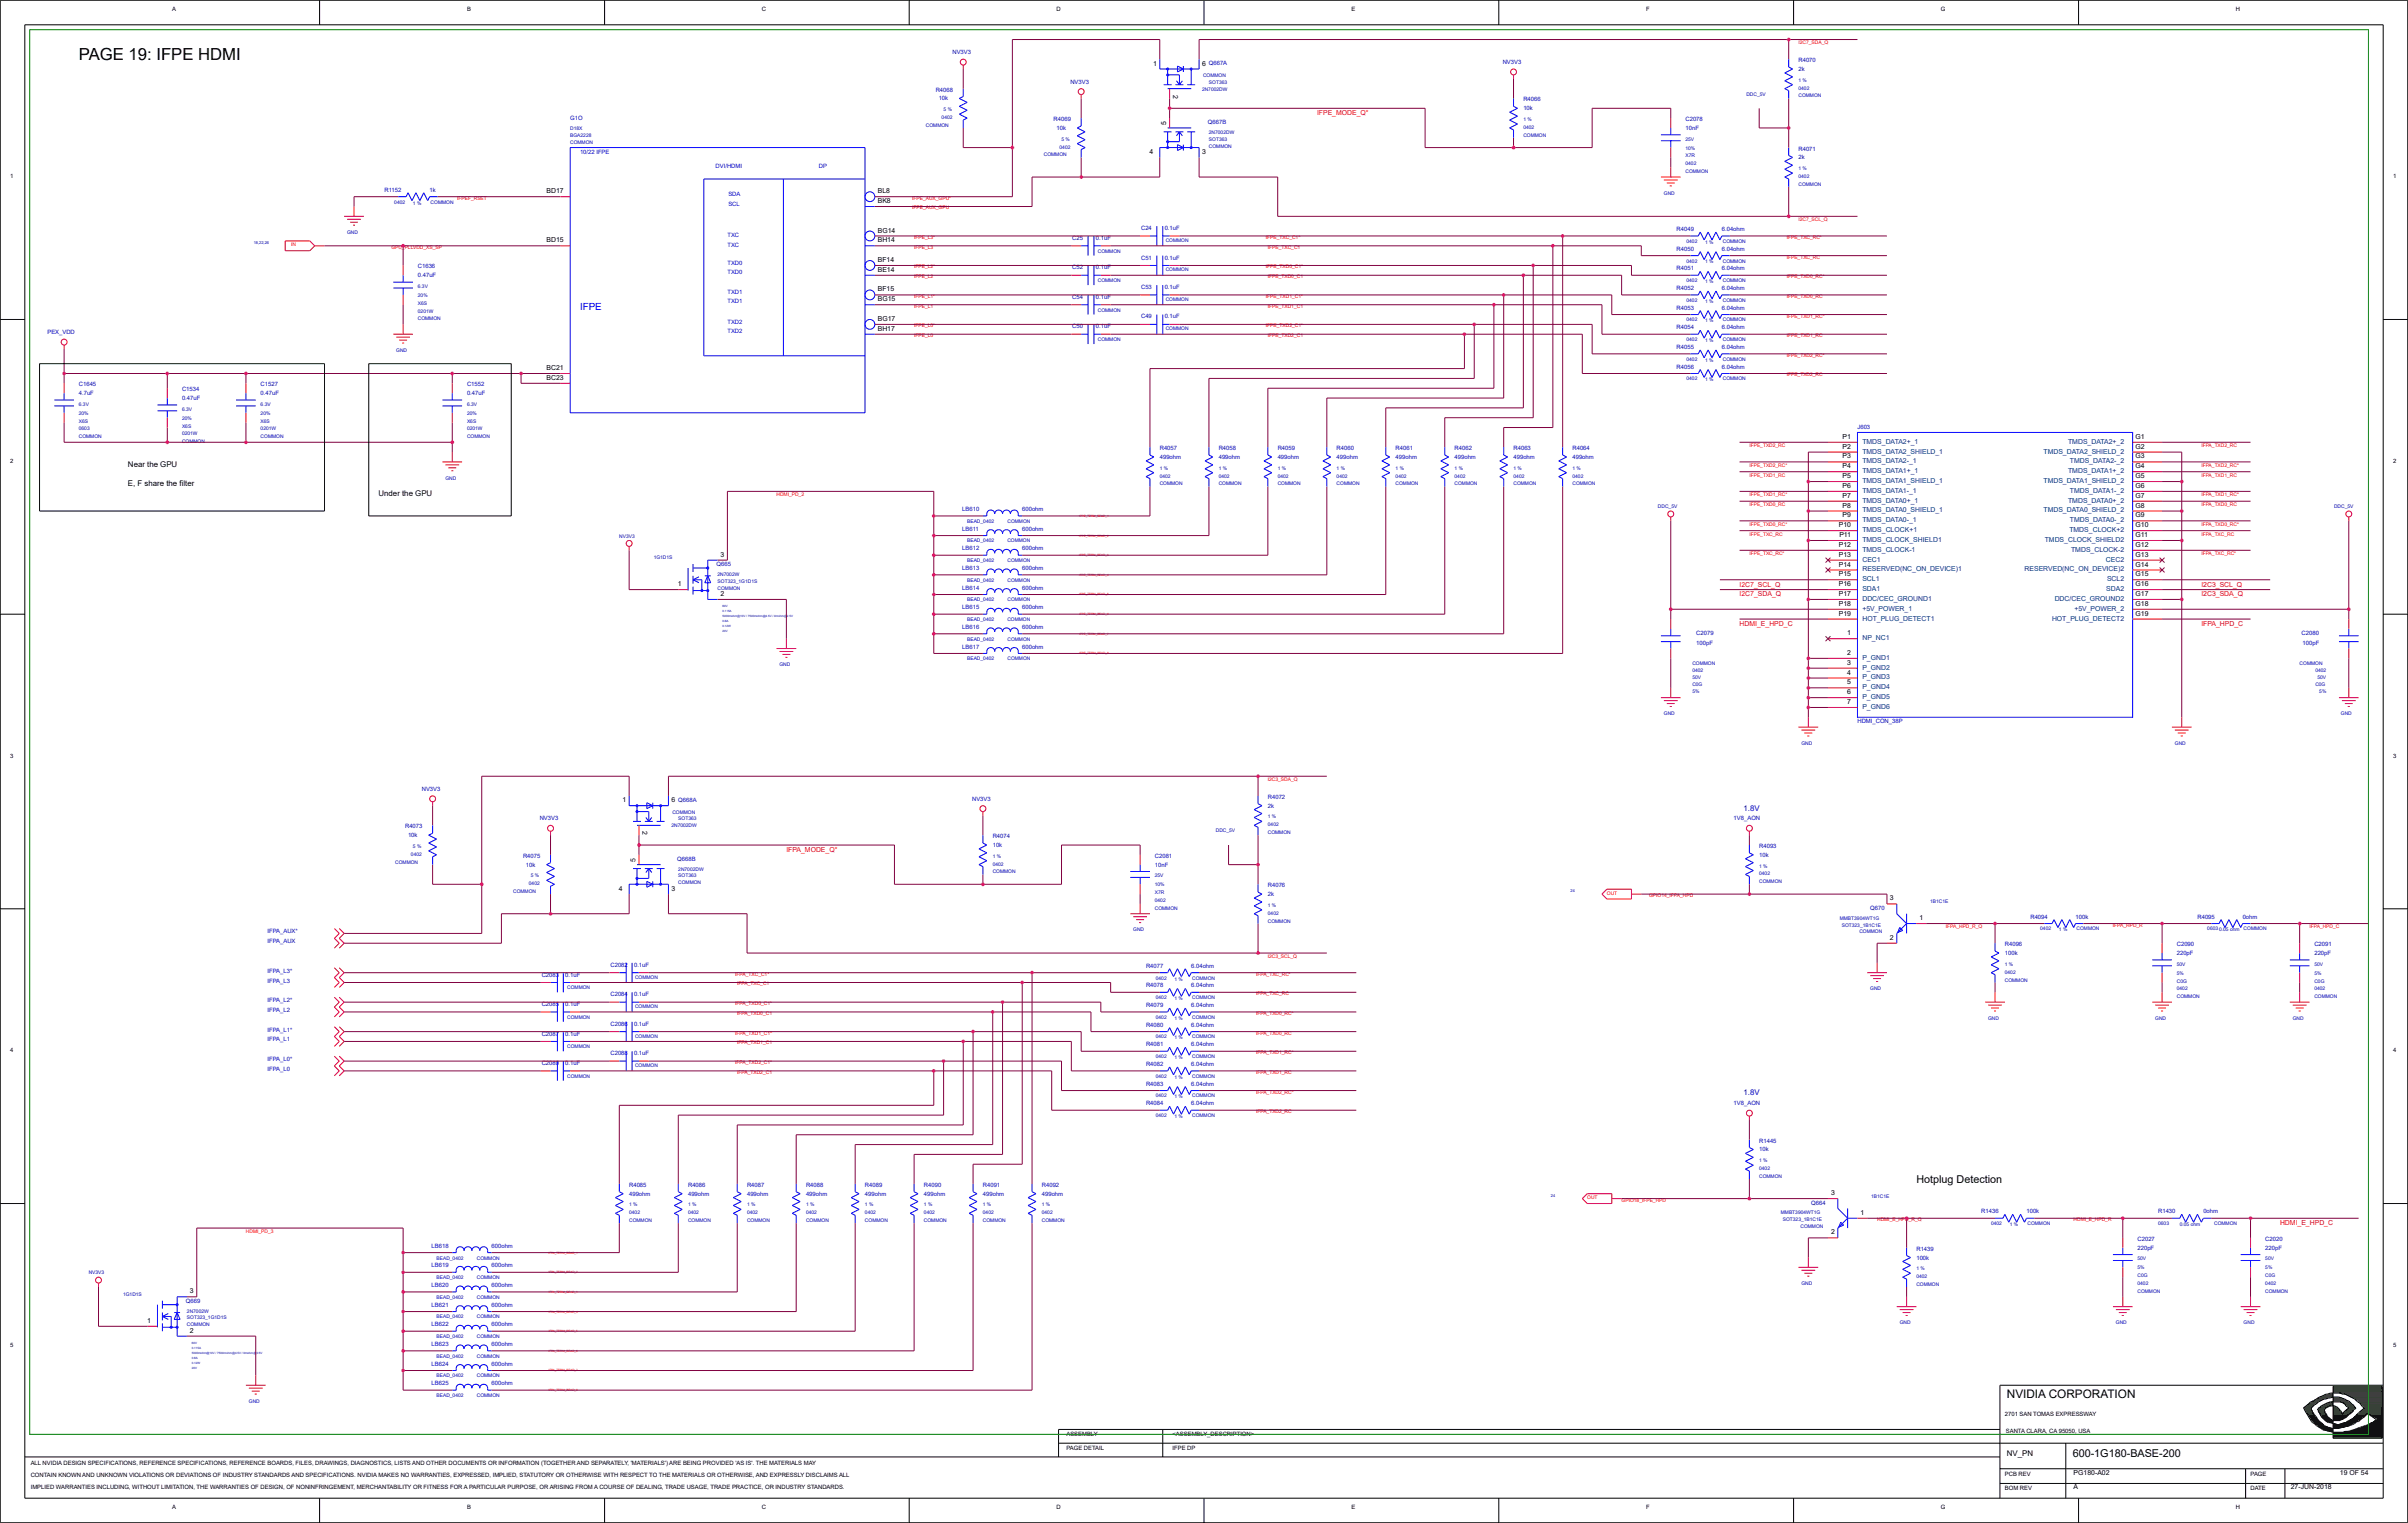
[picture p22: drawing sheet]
<svg xmlns="http://www.w3.org/2000/svg" width="158mm" height="100mm" viewBox="0 0 158 100" stroke-linecap="round" stroke-linejoin="round" font-family="sans-serif">
<defs><g id="words">
<text font-size="1.1" x="5.2" y="4">PAGE 19: IFPE HDMI</text>
<text font-size=".8" x="131.7" y="91.8">NVIDIA CORPORATION</text>
<g font-size=".7">
<text x="125.8" y="77.7">Hotplug Detection</text>
<text x="136.1" y="95.7">600-1G180-BASE-200</text>
</g>
<text font-size=".6" fill="#00f" x="38.1" y="20.3">IFPE</text>
<g font-size=".5">
<text x="75.7" y="4.3">1</text>
<text x="78.9" y="4.3">6</text>
<text x="75.5" y="10.1">4</text>
<text x="76.6" y="8.2" transform="rotate(-90 76.6 8.2)">5</text>
<text x="77" y="6.2" transform="rotate(90 77 6.2)">2</text>
<text x="78.9" y="10.1">3</text>
<text x="35.9" y="15.9">BD15</text>
<text x="35.9" y="12.7">BD17</text>
<text x="57.6" y="17.9">BE14</text>
<text x="57.6" y="17.2">BF14</text>
<text x="57.6" y="15.9">BH14</text>
<text x="57.6" y="15.3">BG14</text>
<text x="57.6" y="13.3">BK8</text>
<text x="57.6" y="12.7">BL8</text>
<text x="57.6" y="21.7">BH17</text>
<text x="57.6" y="21.1">BG17</text>
<text x="57.6" y="19.8">BG15</text>
<text x="57.6" y="19.1">BF15</text>
<text x="35.9" y="24.9">BC23</text>
<text x="35.9" y="24.3">BC21</text>
<text x="121" y="28.8">P1</text>
<text x="121" y="29.5">P2</text>
<text x="140.2" y="28.8">G1</text>
<text x="140.2" y="29.5">G2</text>
<text x="8.4" y="30.7">Near the GPU</text>
<text x="8.4" y="31.9">E, F share the filter</text>
<text x="24.9" y="32.6">Under the GPU</text>
<text x="120.7" y="34.6">P10</text>
<text x="120.7" y="35.9">P12</text>
<text x="120.7" y="35.3">P11</text>
<text x="121" y="30.1">P3</text>
<text x="121" y="30.8">P4</text>
<text x="121" y="31.4">P5</text>
<text x="121" y="32">P6</text>
<text x="121" y="32.7">P7</text>
<text x="121" y="33.3">P8</text>
<text x="121" y="34">P9</text>
<text x="140.2" y="30.1">G3</text>
<text x="140.2" y="30.8">G4</text>
<text x="140.2" y="31.4">G5</text>
<text x="140.2" y="32">G6</text>
<text x="140.2" y="32.7">G7</text>
<text x="140.2" y="33.3">G8</text>
<text x="140.2" y="34">G9</text>
<text x="140.2" y="34.6">G10</text>
<text x="140.2" y="35.3">G11</text>
<text x="140.2" y="35.9">G12</text>
<text x="44.5" y="38.5">1</text>
<text x="47.3" y="39.1">2</text>
<text x="47.3" y="36.6">3</text>
<text x="120.7" y="36.6">P13</text>
<text x="120.7" y="37.2">P14</text>
<text x="120.7" y="37.9">P15</text>
<text x="120.7" y="38.5">P16</text>
<text x="120.7" y="39.1">P17</text>
<text x="120.7" y="39.8">P18</text>
<text x="120.7" y="40.4">P19</text>
<text x="121.3" y="41.7">1</text>
<text x="140.2" y="36.6">G13</text>
<text x="140.2" y="37.2">G14</text>
<text x="140.2" y="37.9">G15</text>
<text x="140.2" y="38.5">G16</text>
<text x="140.2" y="39.1">G17</text>
<text x="140.2" y="39.8">G18</text>
<text x="140.2" y="40.4">G19</text>
<text x="121.3" y="43">2</text>
<text x="121.3" y="43.7">3</text>
<text x="121.3" y="44.3">4</text>
<text x="121.3" y="44.9">5</text>
<text x="121.3" y="45.6">6</text>
<text x="121.3" y="46.2">7</text>
<text x="40.9" y="52.7">1</text>
<text x="44.1" y="52.7">6</text>
<text x="40.6" y="58.5">4</text>
<text x="41.7" y="56.6" transform="rotate(-90 41.7 56.6)">5</text>
<text x="42.2" y="54.6" transform="rotate(90 42.2 54.6)">2</text>
<text x="44.1" y="58.5">3</text>
<text x="124.1" y="59.1">3</text>
<text x="124.1" y="61.7">2</text>
<text x="126" y="60.4">1</text>
<text x="120.2" y="81.1">2</text>
<text x="120.2" y="78.5">3</text>
<text x="122.1" y="79.8">1</text>
<text x="9.7" y="86.9">1</text>
<text x="12.5" y="87.5">2</text>
<text x="12.5" y="84.9">3</text>
<text x="131.7" y="95.6">NV_PN</text>
<text x="136.1" y="97.8">A</text>
<text x="136.1" y="96.8">PG180-A02</text>
<text x="150.4" y="97.8">27-JUN-2018</text>
<text x="153.6" y="96.8">19 OF 54</text>
</g>
<g font-size=".5" fill="#f00">
<text x="86.5" y="7.6">IFPE_MODE_Q*</text>
<text x="114.2" y="38.5">I2C7_SCL_Q</text>
<text x="114.2" y="39.2">I2C7_SDA_Q</text>
<text x="114.2" y="41.1">HDMI_E_HPD_C</text>
<text x="144.5" y="38.5">I2C3_SCL_Q</text>
<text x="144.5" y="39.2">I2C3_SDA_Q</text>
<text x="144.5" y="41.1">IFPA_HPD_C</text>
<text x="51.6" y="55.9">IFPA_MODE_Q*</text>
<text x="149.7" y="80.5">HDMI_E_HPD_C</text>
</g>
<g font-size=".5" fill="#004080">
<text x="122.3" y="29.1">TMDS_DATA2+_1</text>
<text x="122.3" y="29.8">TMDS_DATA2_SHIELD_1</text>
<text x="134.1" y="29.8">TMDS_DATA2_SHIELD_2</text>
<text x="135.8" y="29.1">TMDS_DATA2+_2</text>
<text x="122.3" y="30.4">TMDS_DATA2-_1</text>
<text x="122.3" y="31.1">TMDS_DATA1+_1</text>
<text x="122.3" y="31.7">TMDS_DATA1_SHIELD_1</text>
<text x="122.3" y="32.4">TMDS_DATA1-_1</text>
<text x="122.3" y="33">TMDS_DATA0+_1</text>
<text x="122.3" y="33.7">TMDS_DATA0_SHIELD_1</text>
<text x="122.3" y="34.3">TMDS_DATA0-_1</text>
<text x="122.3" y="34.9">TMDS_CLOCK+1</text>
<text x="122.3" y="35.6">TMDS_CLOCK_SHIELD1</text>
<text x="134.1" y="31.7">TMDS_DATA1_SHIELD_2</text>
<text x="134.1" y="33.7">TMDS_DATA0_SHIELD_2</text>
<text x="134.2" y="35.6">TMDS_CLOCK_SHIELD2</text>
<text x="135.8" y="31.1">TMDS_DATA1+_2</text>
<text x="135.8" y="33">TMDS_DATA0+_2</text>
<text x="135.8" y="34.9">TMDS_CLOCK+2</text>
<text x="135.9" y="30.4">TMDS_DATA2-_2</text>
<text x="135.9" y="32.4">TMDS_DATA1-_2</text>
<text x="135.9" y="34.3">TMDS_DATA0-_2</text>
<text x="122.3" y="36.2">TMDS_CLOCK-1</text>
<text x="122.3" y="36.9">CEC1</text>
<text x="122.3" y="37.5">RESERVED(NC_ON_DEVICE)1</text>
<text x="122.3" y="38.2">SCL1</text>
<text x="122.3" y="38.8">SDA1</text>
<text x="122.3" y="39.5">DDC/CEC_GROUND1</text>
<text x="122.3" y="40.1">+5V_POWER_1</text>
<text x="122.3" y="40.8">HOT_PLUG_DETECT1</text>
<text x="132.9" y="37.5">RESERVED(NC_ON_DEVICE)2</text>
<text x="134.7" y="40.8">HOT_PLUG_DETECT2</text>
<text x="134.9" y="39.5">DDC/CEC_GROUND2</text>
<text x="136" y="36.2">TMDS_CLOCK-2</text>
<text x="136.2" y="40.1">+5V_POWER_2</text>
<text x="138.2" y="36.9">CEC2</text>
<text x="138.3" y="38.8">SDA2</text>
<text x="138.3" y="38.2">SCL2</text>
<text x="122.3" y="42">NP_NC1</text>
<text x="122.3" y="43.3">P_GND1</text>
<text x="122.3" y="44">P_GND2</text>
<text x="122.3" y="44.6">P_GND3</text>
<text x="122.3" y="45.3">P_GND4</text>
<text x="122.3" y="45.9">P_GND5</text>
<text x="122.3" y="46.6">P_GND6</text>
</g>
<g font-size=".5" fill="#0000a0">
<text x="114.5" y="53.2">1.8V</text>
<text x="114.5" y="71.9">1.8V</text>
</g>
<g font-size=".4">
<text x="11.3" y=".7">A</text>
<text x="30.7" y=".7">B</text>
<text x="50" y=".7">C</text>
<text x="69.4" y=".7">D</text>
<text x="88.7" y=".7">E</text>
<text x="108.1" y=".7">F</text>
<text x="127.4" y=".7">G</text>
<text x="146.8" y=".7">H</text>
<text x=".7" y="11.7">1</text>
<text x="157.1" y="11.7">1</text>
<text x=".7" y="30.4">2</text>
<text x="157.1" y="30.4">2</text>
<text x=".7" y="49.8">3</text>
<text x="157.1" y="49.8">3</text>
<text x=".7" y="69.1">4</text>
<text x="157.1" y="69.1">4</text>
<text x=".7" y="88.5">5</text>
<text x="157.1" y="88.5">5</text>
<text x="70" y="95.2">PAGE DETAIL</text>
<text x="70" y="94.3">ASSEMBLY</text>
<text x="77" y="94.3">&lt;ASSEMBLY_DESCRIPTION&gt;</text>
<text x="77" y="95.2">IFPE DP</text>
<text x="131.6" y="93">2701 SAN TOMAS EXPRESSWAY</text>
<text x="131.7" y="94.1">SANTA CLARA, CA 95050, USA</text>
<text x="2" y="97">CONTAIN KNOWN AND UNKNOWN VIOLATIONS OR DEVIATIONS OF INDUSTRY STANDARDS AND SPECIFICATIONS. NVIDIA MAKES NO WARRANTIES, EXPRESSED, IMPLIED, STATUTORY OR OTHERWISE WITH RESPECT TO THE MATERIALS OR OTHERWISE, AND EXPRESSLY DISCLAIMS ALL</text>
<text x="2" y="96.2">ALL NVIDIA DESIGN SPECIFICATIONS, REFERENCE SPECIFICATIONS, REFERENCE BOARDS, FILES, DRAWINGS, DIAGNOSTICS, LISTS AND OTHER DOCUMENTS OR INFORMATION (TOGETHER AND SEPARATELY, 'MATERIALS') ARE BEING PROVIDED 'AS IS'. THE MATERIALS MAY</text>
<text x="2" y="97.8">IMPLIED WARRANTIES INCLUDING, WITHOUT LIMITATION, THE WARRANTIES OF DESIGN, OF NONINFRINGEMENT, MERCHANTABILITY OR FITNESS FOR A PARTICULAR PURPOSE, OR ARISING FROM A COURSE OF DEALING, TRADE USAGE, TRADE PRACTICE, OR INDUSTRY STANDARDS.</text>
<text x="11.3" y="99.1">A</text>
<text x="30.7" y="99.1">B</text>
<text x="50" y="99.1">C</text>
<text x="69.4" y="99.1">D</text>
<text x="88.7" y="99.1">E</text>
<text x="108.1" y="99.1">F</text>
<text x="127.4" y="99.1">G</text>
<text x="131.6" y="97.9">BOM REV</text>
<text x="131.6" y="96.9">PCB REV</text>
<text x="146.8" y="99.1">H</text>
<text x="147.7" y="96.9">PAGE</text>
<text x="147.7" y="97.9">DATE</text>
</g>
<g font-size=".4" fill="#0000a0">
<text x="62.5" y="3.6">NV3V3</text>
<text x="70.3" y="5.5">NV3V3</text>
<text x="79.4" y="4.3">Q667A</text>
<text x="98.6" y="4.2">NV3V3</text>
<text x="118.1" y="4.1">R4070</text>
<text x="118.1" y="4.7">2k</text>
<text x="37.4" y="7.9">G1O</text>
<text x="61.4" y="6">R4068</text>
<text x="61.6" y="6.6">10k</text>
<text x="69.2" y="8">R4069</text>
<text x="69.4" y="8.5">10k</text>
<text x="79.3" y="8.1">Q667B</text>
<text x="100" y="6.7">R4066</text>
<text x="100" y="7.2">10k</text>
<text x="110.6" y="8">C2078</text>
<text x="110.6" y="8.5">10nF</text>
<text x="118.1" y="9.9">R4071</text>
<text x="118.1" y="10.5">2k</text>
<text x="25.2" y="12.6">R1152</text>
<text x="27.4" y="17.6">C1636</text>
<text x="28.2" y="12.6">1k</text>
<text x="70.4" y="17.7">C52</text>
<text x="70.4" y="15.8">C25</text>
<text x="71.9" y="17.7">0.1uF</text>
<text x="71.9" y="15.8">0.1uF</text>
<text x="74.9" y="17">C51</text>
<text x="74.9" y="15.1">C24</text>
<text x="76.5" y="17">0.1uF</text>
<text x="76.5" y="15.1">0.1uF</text>
<text x="110.1" y="15.2">R4049</text>
<text x="110.1" y="17.8">R4051</text>
<text x="110.1" y="16.5">R4050</text>
<text x="113" y="17.8">6.04ohm</text>
<text x="113" y="15.2">6.04ohm</text>
<text x="113" y="16.5">6.04ohm</text>
<text x="3.1" y="21.9">PEX_VDD</text>
<text x="27.4" y="18.2">0.47uF</text>
<text x="70.4" y="21.6">C50</text>
<text x="70.4" y="19.6">C54</text>
<text x="71.9" y="21.6">0.1uF</text>
<text x="71.9" y="19.6">0.1uF</text>
<text x="74.9" y="19">C53</text>
<text x="74.9" y="20.9">C49</text>
<text x="76.5" y="19">0.1uF</text>
<text x="76.5" y="20.9">0.1uF</text>
<text x="110.1" y="21.6">R4054</text>
<text x="110.1" y="20.3">R4053</text>
<text x="110.1" y="22.9">R4055</text>
<text x="110.1" y="19">R4052</text>
<text x="113" y="20.3">6.04ohm</text>
<text x="113" y="21.6">6.04ohm</text>
<text x="113" y="22.9">6.04ohm</text>
<text x="113" y="19">6.04ohm</text>
<text x="5.2" y="25.4">C1645</text>
<text x="5.2" y="25.9">4.7uF</text>
<text x="12" y="25.7">C1534</text>
<text x="12" y="26.3">0.47uF</text>
<text x="17.1" y="25.4">C1527</text>
<text x="17.1" y="25.9">0.47uF</text>
<text x="30.7" y="25.4">C1552</text>
<text x="30.7" y="25.9">0.47uF</text>
<text x="76.1" y="29.6">R4057</text>
<text x="80" y="29.6">R4058</text>
<text x="83.9" y="29.6">R4059</text>
<text x="87.7" y="29.6">R4060</text>
<text x="91.6" y="29.6">R4061</text>
<text x="95.5" y="29.6">R4062</text>
<text x="99.4" y="29.6">R4063</text>
<text x="103.2" y="29.6">R4064</text>
<text x="110.1" y="24.2">R4056</text>
<text x="113" y="24.2">6.04ohm</text>
<text x="121.9" y="28.1">J603</text>
<text x="63.2" y="34.9">LB611</text>
<text x="63.2" y="33.6">LB610</text>
<text x="67.1" y="34.9">600ohm</text>
<text x="67.1" y="33.6">600ohm</text>
<text x="76.1" y="30.1">499ohm</text>
<text x="80" y="30.1">499ohm</text>
<text x="83.9" y="30.1">499ohm</text>
<text x="87.7" y="30.1">499ohm</text>
<text x="91.6" y="30.1">499ohm</text>
<text x="95.5" y="30.1">499ohm</text>
<text x="99.4" y="30.1">499ohm</text>
<text x="103.2" y="30.1">499ohm</text>
<text x="47" y="37.2">Q665</text>
<text x="63.2" y="41.3">LB616</text>
<text x="63.2" y="36.1">LB612</text>
<text x="63.2" y="40">LB615</text>
<text x="63.2" y="37.4">LB613</text>
<text x="63.2" y="38.7">LB614</text>
<text x="67.1" y="36.1">600ohm</text>
<text x="67.1" y="40">600ohm</text>
<text x="67.1" y="37.4">600ohm</text>
<text x="67.1" y="41.3">600ohm</text>
<text x="67.1" y="38.7">600ohm</text>
<text x="111.4" y="41.7">C2079</text>
<text x="151.1" y="41.7">C2080</text>
<text x="63.2" y="42.6">LB617</text>
<text x="67.1" y="42.6">600ohm</text>
<text x="111.4" y="42.3">100pF</text>
<text x="121.9" y="47.5">HDMI_CON_38P</text>
<text x="151.2" y="42.3">100pF</text>
<text x="27.7" y="51.9">NV3V3</text>
<text x="35.4" y="53.9">NV3V3</text>
<text x="44.5" y="52.7">Q668A</text>
<text x="63.8" y="52.6">NV3V3</text>
<text x="83.2" y="52.5">R4072</text>
<text x="83.2" y="53">2k</text>
<text x="113.8" y="53.9">1V8_AON</text>
<text x="26.6" y="54.4">R4073</text>
<text x="26.8" y="55">10k</text>
<text x="34.3" y="56.3">R4075</text>
<text x="34.5" y="56.9">10k</text>
<text x="44.5" y="56.5">Q668B</text>
<text x="65.2" y="55">R4074</text>
<text x="65.2" y="55.6">10k</text>
<text x="75.8" y="56.3">C2081</text>
<text x="75.8" y="56.9">10nF</text>
<text x="83.2" y="58.3">R4076</text>
<text x="83.2" y="58.8">2k</text>
<text x="115.5" y="55.7">R4093</text>
<text x="115.5" y="56.3">10k</text>
<text x="122.8" y="59.8">Q670</text>
<text x="17.6" y="61.3">IFPA_AUX*</text>
<text x="17.6" y="61.9">IFPA_AUX</text>
<text x="17.6" y="63.9">IFPA_L3*</text>
<text x="17.6" y="64.5">IFPA_L3</text>
<text x="17.6" y="65.8">IFPA_L2*</text>
<text x="35.6" y="64.1">C2083</text>
<text x="37.1" y="64.1">0.1uF</text>
<text x="40.1" y="63.5">C2082</text>
<text x="40.1" y="65.4">C2084</text>
<text x="41.6" y="63.5">0.1uF</text>
<text x="41.6" y="65.4">0.1uF</text>
<text x="75.2" y="63.6">R4077</text>
<text x="75.2" y="64.8">R4078</text>
<text x="78.2" y="63.6">6.04ohm</text>
<text x="78.2" y="64.8">6.04ohm</text>
<text x="131.6" y="62.1">R4096</text>
<text x="131.6" y="62.7">100k</text>
<text x="133.3" y="60.3">R4094</text>
<text x="136.3" y="60.3">100k</text>
<text x="142.9" y="62.1">C2090</text>
<text x="142.9" y="62.7">220pF</text>
<text x="144.3" y="60.3">R4095</text>
<text x="147.2" y="60.3">0ohm</text>
<text x="151.9" y="62.1">C2091</text>
<text x="151.9" y="62.7">220pF</text>
<text x="17.6" y="66.5">IFPA_L2</text>
<text x="17.6" y="67.7">IFPA_L1*</text>
<text x="17.6" y="68.4">IFPA_L1</text>
<text x="17.6" y="69.7">IFPA_L0*</text>
<text x="17.6" y="70.3">IFPA_L0</text>
<text x="35.6" y="68">C2087</text>
<text x="35.6" y="66.1">C2085</text>
<text x="35.6" y="69.9">C2089</text>
<text x="37.1" y="68">0.1uF</text>
<text x="37.1" y="66.1">0.1uF</text>
<text x="37.1" y="69.9">0.1uF</text>
<text x="40.1" y="69.3">C2088</text>
<text x="40.1" y="67.4">C2086</text>
<text x="41.6" y="69.3">0.1uF</text>
<text x="41.6" y="67.4">0.1uF</text>
<text x="75.2" y="71.3">R4083</text>
<text x="75.2" y="66.1">R4079</text>
<text x="75.2" y="67.4">R4080</text>
<text x="75.2" y="70">R4082</text>
<text x="75.2" y="68.7">R4081</text>
<text x="78.2" y="66.1">6.04ohm</text>
<text x="78.2" y="68.7">6.04ohm</text>
<text x="78.2" y="71.3">6.04ohm</text>
<text x="78.2" y="67.4">6.04ohm</text>
<text x="78.2" y="70">6.04ohm</text>
<text x="41.3" y="77.9">R4085</text>
<text x="45.2" y="77.9">R4086</text>
<text x="49" y="77.9">R4087</text>
<text x="52.9" y="77.9">R4088</text>
<text x="56.8" y="77.9">R4089</text>
<text x="60.7" y="77.9">R4090</text>
<text x="64.5" y="77.9">R4091</text>
<text x="68.4" y="77.9">R4092</text>
<text x="75.2" y="72.6">R4084</text>
<text x="78.2" y="72.6">6.04ohm</text>
<text x="113.8" y="72.6">1V8_AON</text>
<text x="115.5" y="75">R1445</text>
<text x="115.5" y="75.6">10k</text>
<text x="28.3" y="83.2">LB619</text>
<text x="28.3" y="81.9">LB618</text>
<text x="32.3" y="83.2">600ohm</text>
<text x="32.3" y="81.9">600ohm</text>
<text x="41.3" y="78.5">499ohm</text>
<text x="45.2" y="78.5">499ohm</text>
<text x="49" y="78.5">499ohm</text>
<text x="52.9" y="78.5">499ohm</text>
<text x="56.8" y="78.5">499ohm</text>
<text x="60.7" y="78.5">499ohm</text>
<text x="64.5" y="78.5">499ohm</text>
<text x="68.4" y="78.5">499ohm</text>
<text x="118.9" y="79.1">Q664</text>
<text x="125.8" y="82.1">R1439</text>
<text x="125.8" y="82.7">100k</text>
<text x="130.1" y="79.7">R1436</text>
<text x="133" y="79.7">100k</text>
<text x="140.3" y="81.5">C2027</text>
<text x="140.3" y="82.1">220pF</text>
<text x="141.7" y="79.7">R1430</text>
<text x="144.6" y="79.7">0ohm</text>
<text x="148.7" y="81.5">C2020</text>
<text x="148.7" y="82.1">220pF</text>
<text x="12.2" y="85.6">Q669</text>
<text x="28.3" y="89.7">LB624</text>
<text x="28.3" y="87.1">LB622</text>
<text x="28.3" y="88.4">LB623</text>
<text x="28.3" y="84.5">LB620</text>
<text x="28.3" y="85.8">LB621</text>
<text x="32.3" y="88.4">600ohm</text>
<text x="32.3" y="84.5">600ohm</text>
<text x="32.3" y="85.8">600ohm</text>
<text x="32.3" y="89.7">600ohm</text>
<text x="32.3" y="87.1">600ohm</text>
<text x="28.3" y="91">LB625</text>
<text x="32.3" y="91">600ohm</text>
</g>
<g font-size=".4" fill="#00f">
<text x="38.1" y="10.1">10/22 IFPE</text>
<text x="47" y="11">DVI/HDMI</text>
<text x="53.8" y="11">DP</text>
<text x="47.8" y="15.6">TXC</text>
<text x="47.8" y="16.2">TXC</text>
<text x="47.8" y="17.4">TXD0</text>
<text x="47.8" y="13.5">SCL</text>
<text x="47.8" y="12.9">SDA</text>
<text x="47.8" y="21.9">TXD2</text>
<text x="47.8" y="21.3">TXD2</text>
<text x="47.8" y="19.9">TXD1</text>
<text x="47.8" y="19.3">TXD1</text>
<text x="47.8" y="18">TXD0</text>
</g>
<g font-size=".3" fill="#0000a0">
<text x="78.9" y="6">2N7002DW</text>
<text x="79" y="5">COMMON</text>
<text x="79.4" y="5.5">SOT363</text>
<text x="118.1" y="5.9">0402</text>
<text x="118.1" y="5.4">1 %</text>
<text x="37.4" y="9">BGA2228</text>
<text x="37.4" y="8.5">D18X</text>
<text x="37.4" y="9.4">COMMON</text>
<text x="60.8" y="8.3">COMMON</text>
<text x="61.8" y="7.8">0402</text>
<text x="61.9" y="7.3">5 %</text>
<text x="68.5" y="10.3">COMMON</text>
<text x="69.6" y="9.8">0402</text>
<text x="69.7" y="9.2">5 %</text>
<text x="79.4" y="9.2">SOT363</text>
<text x="79.4" y="8.8">2N7002DW</text>
<text x="79.4" y="9.7">COMMON</text>
<text x="100" y="8">1 %</text>
<text x="100" y="9">COMMON</text>
<text x="100" y="8.5">0402</text>
<text x="110.6" y="11.4">COMMON</text>
<text x="110.6" y="10.3">X7R</text>
<text x="110.6" y="9.2">25V</text>
<text x="110.6" y="9.8">10%</text>
<text x="110.6" y="10.9">0402</text>
<text x="114.6" y="6.3">DDC_5V</text>
<text x="118.1" y="11.7">0402</text>
<text x="118.1" y="11.2">1 %</text>
<text x="118.1" y="6.4">COMMON</text>
<text x="16.7" y="16">18,22,26</text>
<text x="22.8" y="15.4">GND</text>
<text x="25.9" y="13.4">0402</text>
<text x="27.1" y="13.4">1 %</text>
<text x="28.3" y="13.4">COMMON</text>
<text x="72.1" y="16.6">COMMON</text>
<text x="76.5" y="17.8">COMMON</text>
<text x="76.5" y="15.9">COMMON</text>
<text x="109.2" y="12.8">GND</text>
<text x="110.7" y="15.9">0402</text>
<text x="110.7" y="17.2">0402</text>
<text x="111.9" y="16">1 %</text>
<text x="111.9" y="17.3">1 %</text>
<text x="113.1" y="15.9">COMMON</text>
<text x="113.1" y="17.2">COMMON</text>
<text x="118.1" y="12.2">COMMON</text>
<text x="26" y="23.1">GND</text>
<text x="27.4" y="21">COMMON</text>
<text x="27.4" y="20">X6S</text>
<text x="27.4" y="18.9">6.3V</text>
<text x="27.4" y="19.5">20%</text>
<text x="27.4" y="20.5">0201W</text>
<text x="72.1" y="22.4">COMMON</text>
<text x="72.1" y="20.5">COMMON</text>
<text x="72.1" y="18.5">COMMON</text>
<text x="76.5" y="19.8">COMMON</text>
<text x="76.5" y="21.7">COMMON</text>
<text x="110.7" y="22.4">0402</text>
<text x="110.7" y="21.1">0402</text>
<text x="110.7" y="18.5">0402</text>
<text x="110.7" y="23.7">0402</text>
<text x="110.7" y="19.8">0402</text>
<text x="111.9" y="22.5">1 %</text>
<text x="111.9" y="21.2">1 %</text>
<text x="111.9" y="18.6">1 %</text>
<text x="111.9" y="23.8">1 %</text>
<text x="111.9" y="19.9">1 %</text>
<text x="113.1" y="23.7">COMMON</text>
<text x="113.1" y="22.4">COMMON</text>
<text x="113.1" y="21.1">COMMON</text>
<text x="113.1" y="18.5">COMMON</text>
<text x="113.1" y="19.8">COMMON</text>
<text x="5.2" y="28.8">COMMON</text>
<text x="5.2" y="27.8">X6S</text>
<text x="5.2" y="27.2">20%</text>
<text x="5.2" y="28.3">0603</text>
<text x="5.2" y="26.7">6.3V</text>
<text x="12" y="29.1">COMMON</text>
<text x="12" y="28.1">X6S</text>
<text x="12" y="27">6.3V</text>
<text x="12" y="27.6">20%</text>
<text x="12" y="28.6">0201W</text>
<text x="17.1" y="28.8">COMMON</text>
<text x="17.1" y="28.3">0201W</text>
<text x="17.1" y="27.8">X6S</text>
<text x="17.1" y="26.7">6.3V</text>
<text x="17.1" y="27.2">20%</text>
<text x="30.7" y="28.8">COMMON</text>
<text x="30.7" y="26.7">6.3V</text>
<text x="30.7" y="27.8">X6S</text>
<text x="30.7" y="27.2">20%</text>
<text x="30.7" y="28.3">0201W</text>
<text x="110.7" y="25">0402</text>
<text x="111.9" y="25">1 %</text>
<text x="113.1" y="25">COMMON</text>
<text x="29.2" y="31.5">GND</text>
<text x="40.7" y="35.3">NV3V3</text>
<text x="63.5" y="35.6">BEAD_0402</text>
<text x="63.5" y="34.3">BEAD_0402</text>
<text x="66.1" y="35.6">COMMON</text>
<text x="66.1" y="34.3">COMMON</text>
<text x="76.1" y="30.9">1 %</text>
<text x="76.1" y="31.9">COMMON</text>
<text x="76.1" y="31.4">0402</text>
<text x="80" y="31.9">COMMON</text>
<text x="80" y="30.9">1 %</text>
<text x="80" y="31.4">0402</text>
<text x="83.9" y="31.9">COMMON</text>
<text x="83.9" y="31.4">0402</text>
<text x="83.9" y="30.9">1 %</text>
<text x="87.7" y="30.9">1 %</text>
<text x="87.7" y="31.9">COMMON</text>
<text x="87.7" y="31.4">0402</text>
<text x="91.6" y="31.4">0402</text>
<text x="91.6" y="30.9">1 %</text>
<text x="91.6" y="31.9">COMMON</text>
<text x="95.5" y="31.4">0402</text>
<text x="95.5" y="30.9">1 %</text>
<text x="95.5" y="31.9">COMMON</text>
<text x="99.4" y="31.9">COMMON</text>
<text x="99.4" y="31.4">0402</text>
<text x="99.4" y="30.9">1 %</text>
<text x="103.2" y="31.4">0402</text>
<text x="103.2" y="31.9">COMMON</text>
<text x="103.2" y="30.9">1 %</text>
<text x="108.8" y="33.4">DDC_5V</text>
<text x="153.2" y="33.4">DDC_5V</text>
<text x="42.9" y="36.7">1G1D1S</text>
<text x="47.1" y="38.7">COMMON</text>
<text x="47.1" y="37.8">2N7002W</text>
<text x="47.1" y="38.3">SOT323_1G1D1S</text>
<text x="63.5" y="36.9">BEAD_0402</text>
<text x="63.5" y="40.8">BEAD_0402</text>
<text x="63.5" y="38.2">BEAD_0402</text>
<text x="63.5" y="39.5">BEAD_0402</text>
<text x="66.1" y="40.8">COMMON</text>
<text x="66.1" y="36.9">COMMON</text>
<text x="66.1" y="38.2">COMMON</text>
<text x="66.1" y="39.5">COMMON</text>
<text x="51.2" y="43.8">GND</text>
<text x="63.5" y="42.1">BEAD_0402</text>
<text x="63.5" y="43.4">BEAD_0402</text>
<text x="66.1" y="42.1">COMMON</text>
<text x="66.1" y="43.4">COMMON</text>
<text x="109.2" y="47">GND</text>
<text x="111.1" y="43.7">COMMON</text>
<text x="111.1" y="44.1">0402</text>
<text x="111.1" y="44.6">50V</text>
<text x="111.1" y="45">C0G</text>
<text x="111.1" y="45.5">5%</text>
<text x="151" y="43.7">COMMON</text>
<text x="152" y="44.1">0402</text>
<text x="152" y="45">C0G</text>
<text x="152.1" y="44.6">50V</text>
<text x="152.3" y="45.5">5%</text>
<text x="153.7" y="47">GND</text>
<text x="44.1" y="53.4">COMMON</text>
<text x="44.5" y="53.9">SOT363</text>
<text x="83.2" y="53.8">1 %</text>
<text x="118.3" y="48.9">GND</text>
<text x="142.8" y="48.9">GND</text>
<text x="25.9" y="56.7">COMMON</text>
<text x="27" y="56.2">0402</text>
<text x="27.1" y="55.7">5 %</text>
<text x="33.7" y="58.7">COMMON</text>
<text x="34.7" y="58.1">0402</text>
<text x="34.9" y="57.6">5 %</text>
<text x="44.1" y="54.3">2N7002DW</text>
<text x="44.5" y="57.6">SOT363</text>
<text x="44.5" y="57.2">2N7002DW</text>
<text x="44.5" y="58.1">COMMON</text>
<text x="65.2" y="56.3">1 %</text>
<text x="65.2" y="57.4">COMMON</text>
<text x="65.2" y="56.8">0402</text>
<text x="75.8" y="59.8">COMMON</text>
<text x="75.8" y="58.7">X7R</text>
<text x="75.8" y="57.6">25V</text>
<text x="75.8" y="58.2">10%</text>
<text x="75.8" y="59.2">0402</text>
<text x="79.8" y="54.7">DDC_5V</text>
<text x="83.2" y="59.6">1 %</text>
<text x="83.2" y="54.8">COMMON</text>
<text x="83.2" y="54.3">0402</text>
<text x="103.1" y="58.6">24</text>
<text x="115.5" y="58">COMMON</text>
<text x="115.5" y="57.5">0402</text>
<text x="115.5" y="57">1 %</text>
<text x="126.7" y="59.3">1B1C1E</text>
<text x="37.2" y="65">COMMON</text>
<text x="41.7" y="64.3">COMMON</text>
<text x="74.4" y="61.2">GND</text>
<text x="75.9" y="64.3">0402</text>
<text x="75.9" y="65.6">0402</text>
<text x="77.1" y="64.4">1 %</text>
<text x="77.1" y="65.7">1 %</text>
<text x="78.3" y="64.3">COMMON</text>
<text x="78.3" y="65.6">COMMON</text>
<text x="83.2" y="60.1">0402</text>
<text x="83.2" y="60.6">COMMON</text>
<text x="120.8" y="60.4">MMBT3904WT1G</text>
<text x="120.9" y="60.8">SOT323_1B1C1E</text>
<text x="122.1" y="61.3">COMMON</text>
<text x="122.8" y="65">GND</text>
<text x="131.6" y="64.5">COMMON</text>
<text x="131.6" y="63.9">0402</text>
<text x="131.6" y="63.4">1 %</text>
<text x="133.9" y="61.1">0402</text>
<text x="135.2" y="61.2">1 %</text>
<text x="136.3" y="61.1">COMMON</text>
<text x="142.9" y="65.6">COMMON</text>
<text x="142.9" y="64">5%</text>
<text x="142.9" y="63.4">50V</text>
<text x="142.9" y="64.5">C0G</text>
<text x="142.9" y="65">0402</text>
<text x="144.9" y="61.1">0603</text>
<text x="145.7" y="61.2">0.05 ohm</text>
<text x="147.3" y="61.1">COMMON</text>
<text x="151.9" y="65.6">COMMON</text>
<text x="151.9" y="64">5%</text>
<text x="151.9" y="64.5">C0G</text>
<text x="151.9" y="65">0402</text>
<text x="151.9" y="63.4">50V</text>
<text x="37.2" y="68.8">COMMON</text>
<text x="37.2" y="66.9">COMMON</text>
<text x="37.2" y="70.8">COMMON</text>
<text x="41.7" y="70.1">COMMON</text>
<text x="41.7" y="68.1">COMMON</text>
<text x="41.7" y="66.2">COMMON</text>
<text x="75.9" y="66.9">0402</text>
<text x="75.9" y="68.2">0402</text>
<text x="75.9" y="70.8">0402</text>
<text x="75.9" y="69.5">0402</text>
<text x="77.1" y="67">1 %</text>
<text x="77.1" y="68.3">1 %</text>
<text x="77.1" y="70.8">1 %</text>
<text x="77.1" y="69.6">1 %</text>
<text x="78.3" y="66.9">COMMON</text>
<text x="78.3" y="68.2">COMMON</text>
<text x="78.3" y="70.8">COMMON</text>
<text x="78.3" y="69.5">COMMON</text>
<text x="130.5" y="67">GND</text>
<text x="141.5" y="67">GND</text>
<text x="150.5" y="67">GND</text>
<text x="75.9" y="72.1">0402</text>
<text x="75.9" y="73.4">0402</text>
<text x="77.1" y="72.1">1 %</text>
<text x="77.1" y="73.4">1 %</text>
<text x="78.3" y="72.1">COMMON</text>
<text x="78.3" y="73.4">COMMON</text>
<text x="115.5" y="77.4">COMMON</text>
<text x="115.5" y="76.8">0402</text>
<text x="115.5" y="76.3">1 %</text>
<text x="5.8" y="83.7">NV3V3</text>
<text x="28.7" y="82.7">BEAD_0402</text>
<text x="31.3" y="82.7">COMMON</text>
<text x="41.3" y="79.2">1 %</text>
<text x="41.3" y="80.3">COMMON</text>
<text x="41.3" y="79.7">0402</text>
<text x="45.2" y="80.3">COMMON</text>
<text x="45.2" y="79.2">1 %</text>
<text x="45.2" y="79.7">0402</text>
<text x="49" y="80.3">COMMON</text>
<text x="49" y="79.7">0402</text>
<text x="49" y="79.2">1 %</text>
<text x="52.9" y="79.2">1 %</text>
<text x="52.9" y="80.3">COMMON</text>
<text x="52.9" y="79.7">0402</text>
<text x="56.8" y="79.7">0402</text>
<text x="56.8" y="79.2">1 %</text>
<text x="56.8" y="80.3">COMMON</text>
<text x="60.7" y="79.7">0402</text>
<text x="60.7" y="79.2">1 %</text>
<text x="60.7" y="80.3">COMMON</text>
<text x="64.5" y="80.3">COMMON</text>
<text x="64.5" y="79.7">0402</text>
<text x="64.5" y="79.2">1 %</text>
<text x="68.4" y="79.7">0402</text>
<text x="68.4" y="80.3">COMMON</text>
<text x="68.4" y="79.2">1 %</text>
<text x="101.8" y="78.6">24</text>
<text x="116.9" y="79.7">MMBT3904WT1G</text>
<text x="117" y="80.2">SOT323_1B1C1E</text>
<text x="118.2" y="80.7">COMMON</text>
<text x="122.8" y="78.7">1B1C1E</text>
<text x="125.8" y="83.4">1 %</text>
<text x="125.8" y="83.9">0402</text>
<text x="130.7" y="80.5">0402</text>
<text x="131.9" y="80.5">1 %</text>
<text x="133.1" y="80.5">COMMON</text>
<text x="140.3" y="82.8">50V</text>
<text x="140.3" y="83.4">5%</text>
<text x="140.3" y="83.9">C0G</text>
<text x="141.7" y="80.5">0603</text>
<text x="143.1" y="80.5">0.05 ohm</text>
<text x="145.4" y="80.5">COMMON</text>
<text x="148.7" y="83.4">5%</text>
<text x="148.7" y="82.8">50V</text>
<text x="148.7" y="83.9">C0G</text>
<text x="8.1" y="85.1">1G1D1S</text>
<text x="12.3" y="87.1">COMMON</text>
<text x="12.3" y="86.2">2N7002W</text>
<text x="12.3" y="86.7">SOT323_1G1D1S</text>
<text x="28.7" y="87.9">BEAD_0402</text>
<text x="28.7" y="84">BEAD_0402</text>
<text x="28.7" y="89.2">BEAD_0402</text>
<text x="28.7" y="85.3">BEAD_0402</text>
<text x="28.7" y="86.6">BEAD_0402</text>
<text x="31.3" y="84">COMMON</text>
<text x="31.3" y="89.2">COMMON</text>
<text x="31.3" y="87.9">COMMON</text>
<text x="31.3" y="85.3">COMMON</text>
<text x="31.3" y="86.6">COMMON</text>
<text x="118.3" y="84.4">GND</text>
<text x="124.7" y="87">GND</text>
<text x="125.8" y="84.5">COMMON</text>
<text x="138.9" y="87">GND</text>
<text x="140.3" y="84.9">COMMON</text>
<text x="140.3" y="84.4">0402</text>
<text x="147.3" y="87">GND</text>
<text x="148.7" y="84.9">COMMON</text>
<text x="148.7" y="84.4">0402</text>
<text x="16.3" y="92.1">GND</text>
<text x="28.7" y="90.5">BEAD_0402</text>
<text x="28.7" y="91.7">BEAD_0402</text>
<text x="31.3" y="90.5">COMMON</text>
<text x="31.3" y="91.7">COMMON</text>
</g>
<g font-size=".3" fill="#f00">
<text x="118.1" y="2.9">I2C7_SDA_Q</text>
<text x="19.1" y="16.2">IN</text>
<text x="25.7" y="16.3">GPU_PLLVDD_XS_SP</text>
<text x="30" y="13.1">IFPEF_RSET</text>
<text x="59.9" y="13.1">IFPE_AUX_GPU*</text>
<text x="59.9" y="13.8">IFPE_AUX_GPU</text>
<text x="60" y="15.7">IFPE_L3*</text>
<text x="60" y="16.3">IFPE_L3</text>
<text x="60" y="17.6">IFPE_L2*</text>
<text x="83.1" y="15.7">IFPE_TXC_C1*</text>
<text x="83.1" y="17.6">IFPE_TXD0_C1*</text>
<text x="83.2" y="16.3">IFPE_TXC_C1</text>
<text x="117.3" y="15.7">IFPE_TXC_RC*</text>
<text x="117.3" y="17">IFPE_TXC_RC</text>
<text x="118.1" y="14.5">I2C7_SCL_Q</text>
<text x="60" y="18.3">IFPE_L2</text>
<text x="60" y="19.6">IFPE_L1*</text>
<text x="60" y="20.2">IFPE_L1</text>
<text x="60" y="21.5">IFPE_L0*</text>
<text x="60" y="22.1">IFPE_L0</text>
<text x="83.1" y="19.6">IFPE_TXD1_C1*</text>
<text x="83.1" y="21.5">IFPE_TXD2_C1*</text>
<text x="83.2" y="18.3">IFPE_TXD0_C1</text>
<text x="83.2" y="20.2">IFPE_TXD1_C1</text>
<text x="83.2" y="22.1">IFPE_TXD2_C1</text>
<text x="117.3" y="18.3">IFPE_TXD0_RC*</text>
<text x="117.3" y="19.6">IFPE_TXD0_RC</text>
<text x="117.3" y="20.9">IFPE_TXD1_RC*</text>
<text x="117.3" y="22.1">IFPE_TXD1_RC</text>
<text x="117.3" y="23.4">IFPE_TXD2_RC*</text>
<text x="114.8" y="29.4">IFPE_TXD2_RC</text>
<text x="117.3" y="24.7">IFPE_TXD2_RC</text>
<text x="144.5" y="29.4">IFPA_TXD2_RC</text>
<text x="51" y="32.6">HDMI_PD_2</text>
<text x="114.8" y="30.7">IFPE_TXD2_RC*</text>
<text x="114.8" y="31.3">IFPE_TXD1_RC</text>
<text x="114.8" y="32.6">IFPE_TXD1_RC*</text>
<text x="114.8" y="33.2">IFPE_TXD0_RC</text>
<text x="114.8" y="34.5">IFPE_TXD0_RC*</text>
<text x="114.8" y="35.2">IFPE_TXC_RC</text>
<text x="144.5" y="30.7">IFPA_TXD2_RC*</text>
<text x="144.5" y="31.3">IFPA_TXD1_RC</text>
<text x="144.5" y="32.6">IFPA_TXD1_RC*</text>
<text x="144.5" y="33.2">IFPA_TXD0_RC</text>
<text x="144.5" y="34.5">IFPA_TXD0_RC*</text>
<text x="144.5" y="35.2">IFPA_TXC_RC</text>
<text x="114.8" y="36.5">IFPE_TXC_RC*</text>
<text x="144.5" y="36.5">IFPA_TXC_RC*</text>
<text x="83.2" y="51.3">I2C3_SDA_Q</text>
<text x="105.5" y="58.8">OUT</text>
<text x="108.3" y="58.9">GPIO14_IFPA_HPD</text>
<text x="48.3" y="64.1">IFPA_TXC_C1*</text>
<text x="48.4" y="64.7">IFPA_TXC_C1</text>
<text x="82.5" y="64.1">IFPA_TXC_RC*</text>
<text x="82.5" y="65.4">IFPA_TXC_RC</text>
<text x="83.2" y="62.9">I2C3_SCL_Q</text>
<text x="127.7" y="61">IFPA_HPD_R_Q</text>
<text x="138.7" y="60.8">IFPA_HPD_R</text>
<text x="151.6" y="61">IFPA_HPD_C</text>
<text x="48.3" y="66">IFPA_TXD0_C1*</text>
<text x="48.3" y="67.9">IFPA_TXD1_C1*</text>
<text x="48.3" y="69.9">IFPA_TXD2_C1*</text>
<text x="48.4" y="66.7">IFPA_TXD0_C1</text>
<text x="48.4" y="68.6">IFPA_TXD1_C1</text>
<text x="48.4" y="70.5">IFPA_TXD2_C1</text>
<text x="82.5" y="66.7">IFPA_TXD0_RC*</text>
<text x="82.5" y="67.9">IFPA_TXD0_RC</text>
<text x="82.5" y="69.2">IFPA_TXD1_RC*</text>
<text x="82.5" y="70.5">IFPA_TXD1_RC</text>
<text x="82.5" y="71.8">IFPA_TXD2_RC*</text>
<text x="82.5" y="73.1">IFPA_TXD2_RC</text>
<text x="16.1" y="81">HDMI_PD_3</text>
<text x="104.2" y="78.7">OUT</text>
<text x="106.5" y="78.9">GPIO18_IFPE_HPD</text>
<text x="123.2" y="80.2">HDMI_E_HPD_R_Q</text>
<text x="136.1" y="80.2">HDMI_E_HPD_R</text>
</g>
</g></defs>
<g fill="none" stroke="#00f" stroke-width=".07">
<path d="M25.8 18.5h1.3M25.8 18.9h1.3M26.1 12.9h.6M26.5 18.1v.4M26.5 18.9v.5M28.2 12.9h.5M37.4 9.7h19.4v17.4h-19.4zM51.4 11.8v11.6M56.8 18.1h.6M56.8 16.1h.6M56.8 13.6h.6M56.8 11.8h-10.6v11.6h10.6"/>
<path d="M63.2 5.8v.5M63.2 7.9v.5M71 18.1h.4M71 16.1h.4M71 7.8v.5M71 9.8v.5M71.4 15.5v1.3M71.4 17.4v1.3M71.4 19.4v1.3M71.8 18.1h.5M71.8 15.5v1.3M71.8 17.4v1.3"/>
<path d="M71.8 19.4v1.3M71.8 16.1h.5M75.5 17.4h.4M75.5 15.5h.4M75.5 19.4h.4M75.9 14.9v1.2M75.9 16.8v1.3M75.9 18.7v1.3M76.1 3.9v.6h2.6v-.6M76.1 10.3v-.6h2.6v.6M76.3 17.4h.5M76.3 14.9v1.2"/>
<path d="M76.3 16.8v1.3M76.3 18.7v1.3M76.3 15.5h.5M76.3 19.4h.5M76.4 8.7h.5M76.4 5.6h.5M76.7 4.9h.7v.7M76.7 8.4h1.5M76.7 4.5v1.1M76.7 8.7v1M76.7 5.8h1.5M77.2 8.7h.5"/>
<path d="M77.2 5.6h.5M77.3 4.3v.4M77.3 9.5v.4M77.4 8.7v.6h-.7M77.7 4.3v.4M77.7 9.5v.4M77.9 8.7h.6M77.9 5.6h.6M78.2 4.5v1.1M78.2 8.7v1M99.4 6.5v.5M99.4 8.5v.5"/>
<path d="M109 8.9h1.3M109 9.2h1.3M109.7 8.4v.5M109.7 9.2v.5M111 15.5h.5M111 19.4h.5M111 18.1h.5M111 16.8h.5M113 15.5h.6M113 19.4h.6M113 18.1h.6M113 16.8h.6"/>
<path d="M117.4 3.9v.5M117.4 6v.5M117.4 9.7v.5M117.4 11.8v.5M3.6 26.3h1.3M3.6 26.7h1.3M4.2 25.8v.5M4.2 26.7v.4M10.3 26.6h1.3M10.3 27h1.3M11 26.1v.5M11 27v.4"/>
<path d="M15.5 26.3h1.3M15.5 26.7h1.3M16.1 25.8v.5M16.1 26.7v.4M29 26.3h1.3M29 26.7h1.3M29.7 25.8v.5M29.7 26.7v.4M45.2 37.3v1.5M45.5 37.3h1M45.5 38.8h1M45.5 37v.6"/>
<path d="M45.5 37.8v.5M45.5 38.5v.5M45.5 38.1h.6v.7M46.3 37.8h.4M46.3 38.3h.4M47.1 36.8h-.6v2.6h.6M56.8 21.9h.6M56.8 20h.6M64.5 36.5h.3l.1-.4h.1h.2l.1 .2 .1-.2h.2h.1l.1 .2 .1-.2h.2h.1l.1 .2 .1-.2h.2h.2v.4h.3M64.5 35.2h.3l.1-.3 .1-.1 .2 .1 .1 .1 .1-.1 .2-.1 .1 .1 .1 .1 .1-.1 .2-.1 .1 .1 .1 .1 .1-.1 .2-.1 .2 .1v.3h.3M64.5 37.8h.3l.1-.4h.1h.2l.1 .2 .1-.2h.2h.1l.1 .2 .1-.2h.2h.1l.1 .2 .1-.2h.2h.2v.4h.3M64.5 39h.3l.1-.3h.1h.2l.1 .2 .1-.2h.2h.1l.1 .2 .1-.2h.2h.1l.1 .2 .1-.2h.2h.2v.3h.3"/>
<path d="M64.5 33.9h.3l.1-.3 .1-.1 .2 .1 .1 .2 .1-.2 .2-.1 .1 .1 .1 .2 .1-.2 .2-.1 .1 .1 .1 .2 .1-.2 .2-.1 .2 .1v.3h.3M71 21.9h.4M71 20h.4M71.4 21.3v1.3M71.8 21.9h.5M71.8 21.3v1.3M71.8 20h.5M75.5 29.4v.5M75.5 31.4v.5M75.5 21.3h.4M75.9 20.7v1.2M76.3 20.7v1.2"/>
<path d="M76.3 21.3h.5M79.4 29.4v.5M79.4 31.4v.5M83.2 29.4v.5M83.2 31.4v.5M87.1 29.4v.5M87.1 31.4v.5M91 29.4v.5M91 31.4v.5M94.8 29.4v.5M94.8 31.4v.5M98.7 29.4v.5"/>
<path d="M98.7 31.4v.5M102.6 29.4v.5M102.6 31.4v.5M111 21.9h.5M111 20.7h.5M111 24.5h.5M111 23.2h.5M113 21.9h.6M113 20.7h.6M113 24.5h.6M113 23.2h.6M121.9 28.4h18.1v18.7h-18.1z"/>
<path d="M28.4 54.2v.5M28.4 56.3v.5M36.1 56.1v.6M36.1 58.2v.5M41.3 52.3v.6h2.6v-.6M41.3 58.7v-.6h2.6v.6M41.6 53.9h.5M41.6 57h.5M41.8 53.3h.8v.6M41.8 54.2h1.6M41.8 52.9v1M41.8 57v1.1"/>
<path d="M41.8 56.8h1.6M42.3 53.9h.5M42.3 57h.5M42.5 52.7v.4M42.5 57.9v.4M42.6 57v.7h-.8M42.8 52.7v.4M42.8 57.9v.4M43.1 53.9h.5M43.1 57h.5M43.4 52.9v1M43.4 57v1.1"/>
<path d="M64.5 41.6h.3l.1-.3 .1-.1 .2 .1 .1 .2 .1-.2 .2-.1 .1 .1 .1 .2 .1-.2 .2-.1 .1 .1 .1 .2 .1-.2 .2-.1 .2 .1v.3h.3M64.5 40.3h.3l.1-.3 .1-.1 .2 .1 .1 .2 .1-.2 .2-.1 .1 .1 .1 .2 .1-.2 .2-.1 .1 .1 .1 .2 .1-.2 .2-.1 .2 .1v.3h.3M64.5 42.9h.3l.1-.3 .1-.1 .2 .1 .1 .2 .1-.2 .2-.1 .1 .1 .1 .2 .1-.2 .2-.1 .1 .1 .1 .2 .1-.2 .2-.1 .2 .1v.3h.3M64.5 54.8v.6M64.5 56.9v.5M74.2 57.2h1.3M74.2 57.6h1.3M74.8 56.8v.4M74.8 57.6v.5M82.6 52.3v.5M82.6 54.3v.5M82.6 58.1v.5"/>
<path d="M109 42.1h1.3M109 41.8h1.3M109.7 41.3v.5M109.7 42.1v.5M114.8 55.5v.5M114.8 57.6v.5M124.5 59.4v.6M153.5 42.1h1.3M153.5 41.8h1.3M154.2 41.3v.5M154.2 42.1v.5M36.1 68.4h.5"/>
<path d="M36.1 66.5h.5M36.1 70.3h.5M36.1 64.5h.5M36.6 63.9v1.3M36.6 65.8v1.3M36.6 67.7v1.3M36.6 69.7v1.3M37 68.4h.4M37 63.9v1.3M37 65.8v1.3M37 67.7v1.3M37 69.7v1.3"/>
<path d="M37 66.5h.4M37 70.3h.4M37 64.5h.4M40.7 69.7h.4M40.7 63.9h.4M40.7 67.7h.4M40.7 77.7v.6M40.7 79.8v.5M40.7 65.8h.4M41.1 63.2v1.3M41.1 65.2v1.3M41.1 67.1v1.3"/>
<path d="M41.1 69v1.3M41.5 69.7h.4M41.5 63.2v1.3M41.5 65.2v1.3M41.5 67.1v1.3M41.5 69v1.3M41.5 63.9h.4M41.5 67.7h.4M41.5 65.8h.4M44.5 77.7v.6M44.5 79.8v.5M48.4 77.7v.6"/>
<path d="M48.4 79.8v.5M52.3 77.7v.6M52.3 79.8v.5M56.1 77.7v.6M56.1 79.8v.5M60 77.7v.6M60 79.8v.5M63.9 77.7v.6M63.9 79.8v.5M67.7 77.7v.6M67.7 79.8v.5M76.1 71.6h.6"/>
<path d="M76.1 66.5h.6M76.1 63.9h.6M76.1 65.2h.6M76.1 67.7h.6M76.1 70.3h.6M76.1 72.9h.6M76.1 69h.6M78.2 71.6h.5M78.2 66.5h.5M78.2 63.9h.5M78.2 65.2h.5M78.2 67.7h.5"/>
<path d="M78.2 70.3h.5M78.2 72.9h.5M78.2 69h.5M82.6 60.1v.6M114.8 74.8v.6M114.8 76.9v.5M120.6 78.7v.7M121.3 79.4v1.3M124.5 61.3v.6M125.2 60.7h.6M125.2 60v1.3M131 61.9v.6"/>
<path d="M131 64v.5M134.2 60.7h.5M136.3 60.7h.5M141.3 63h1.3M141.3 63.4h1.3M141.9 62.6v.4M141.9 63.4v.5M145.2 60.7h.5M147.2 60.7h.5M150.3 63h1.3M150.3 63.4h1.3M151 62.6v.4"/>
<path d="M151 63.4v.5M10.3 85.7v1.5M10.7 85.7h.9M10.7 87.2h.9M10.7 85.4v.5M10.7 86.2v.5M10.7 86.9v.5M10.7 86.5h.5v.7M11.4 86.2h.4M11.4 86.6h.4M12.3 85.2h-.7v2.5h.7M29.7 90h.2l.1-.3 .2-.1 .2 .1 .1 .2v-.2l.2-.1 .2 .1 .1 .2 .1-.2 .1-.1 .2 .1 .1 .2 .1-.2 .2-.1 .1 .1 .1 .3h.3"/>
<path d="M29.7 87.4h.2l.1-.3 .2-.1 .2 .1 .1 .2v-.2l.2-.1 .2 .1 .1 .2 .1-.2 .1-.1 .2 .1 .1 .2 .1-.2 .2-.1 .1 .1 .1 .3h.3M29.7 83.6h.2l.1-.4h.2h.2l.1 .2v-.2h.2h.2l.1 .2 .1-.2h.1h.2l.1 .2 .1-.2h.2h.1l.1 .4h.3M29.7 91.3h.2l.1-.3 .2-.1 .2 .1 .1 .2v-.2l.2-.1 .2 .1 .1 .2 .1-.2 .1-.1 .2 .1 .1 .2 .1-.2 .2-.1 .1 .1 .1 .3h.3M29.7 88.7h.2l.1-.3 .2-.1 .2 .1 .1 .2v-.2l.2-.1 .2 .1 .1 .2 .1-.2 .1-.1 .2 .1 .1 .2 .1-.2 .2-.1 .1 .1 .1 .3h.3M29.7 84.8h.2l.1-.3h.2h.2l.1 .2v-.2h.2h.2l.1 .2 .1-.2h.1h.2l.1 .2 .1-.2h.2h.1l.1 .3h.3M29.7 86.1h.2l.1-.3 .2-.1 .2 .1 .1 .2v-.2l.2-.1 .2 .1 .1 .2 .1-.2 .1-.1 .2 .1 .1 .2 .1-.2 .2-.1 .1 .1 .1 .3h.3M29.7 82.3h.2l.1-.4h.2h.2l.1 .2v-.2h.2h.2l.1 .2 .1-.2h.1h.2l.1 .2 .1-.2h.2h.1l.1 .4h.3M120.6 80.7v.6M121.3 80h.6M125.2 81.9v.6M125.2 84v.5M131 80h.5"/>
<path d="M133 80h.5M138.7 82.4h1.3M138.7 82.8h1.3M139.4 81.9v.5M139.4 82.8v.4M142.6 80h.5M144.6 80h.6M147.1 82.4h1.3M147.1 82.8h1.3M147.7 81.9v.5M147.7 82.8v.4"/>
<circle cx="57.1" cy="15.5" r=".32"/>
<circle cx="57.1" cy="19.4" r=".32"/>
<circle cx="57.1" cy="12.9" r=".32"/>
<circle cx="57.1" cy="17.4" r=".32"/>
<circle cx="76.7" cy="9.3" r=".06"/>
<circle cx="76.7" cy="4.5" r=".06"/>
<circle cx="76.7" cy="9.7" r=".06"/>
<circle cx="76.7" cy="4.9" r=".06"/>
<circle cx="78.2" cy="4.5" r=".06"/>
<circle cx="78.2" cy="9.7" r=".06"/>
<circle cx="46.1" cy="38.8" r=".06"/>
<circle cx="46.5" cy="37.3" r=".06"/>
<circle cx="46.5" cy="38.8" r=".06"/>
<circle cx="57.1" cy="21.3" r=".32"/>
<circle cx="41.8" cy="53.3" r=".06"/>
<circle cx="41.8" cy="58.1" r=".06"/>
<circle cx="41.8" cy="52.9" r=".06"/>
<circle cx="41.8" cy="57.7" r=".06"/>
<circle cx="43.4" cy="58.1" r=".06"/>
<circle cx="43.4" cy="52.9" r=".06"/>
<circle cx="11.2" cy="87.2" r=".06"/>
<circle cx="11.6" cy="87.2" r=".06"/>
<circle cx="11.6" cy="85.7" r=".06"/>
</g>
<g fill="#000" stroke="#00f" stroke-width=".07">
<path d="M26.8 12.7l-.1 .2zM26.8 12.7l.2 .5zM27.3 12.7l-.3 .5zM27.3 12.7l.3 .5zM27.8 12.7l-.2 .5zM27.8 12.7l.3 .5zM28.2 12.9l-.1 .3zM63 7.5l.5 .3zM63 7l.5-.3zM63 6.5l.2-.2zM63.2 7.9l.3-.1zM63 7.5l.5-.3z"/>
<path d="M63 7l.5 .2zM63 6.5l.5 .2zM70.7 9.4l.5 .3zM70.7 8.9l.5-.2zM70.7 8.4l.3-.1zM71 9.8l.2-.1zM70.7 9.4l.5-.2zM70.7 8.9l.5 .3zM70.7 8.4l.5 .3zM77.3 9.5l.4 .2zM77.3 9.9l.4-.2zM77.3 4.7l.4-.2z"/>
<path d="M77.3 4.3l.4 .2zM77.4 8.7l-.2 .2zM77.4 8.7l.2 .2zM77.2 5.3l.2 .3zM77.6 5.3l-.2 .3zM99.1 8.4l.3 .1zM99.1 7.9l.5 .2zM99.1 7.9l.5-.3zM99.1 7.4l.5-.3zM99.1 8.4l.5-.3zM99.1 7.4l.5 .2zM99.4 7l.2 .1z"/>
<path d="M111.6 15.2l-.1 .3zM111.6 17.8l-.1 .3zM111.6 16.5l-.1 .3zM111.6 19.1l-.1 .3zM111.6 15.2l.3 .6zM111.6 17.8l.3 .5zM111.6 16.5l.3 .5zM111.6 19.1l.3 .5zM112.1 15.2l-.2 .6zM112.1 15.2l.3 .6zM112.1 17.8l-.2 .5zM112.1 17.8l.3 .5z"/>
<path d="M112.1 16.5l-.2 .5zM112.1 16.5l.3 .5zM112.1 19.1l-.2 .5zM112.1 19.1l.3 .5zM112.6 15.2l-.2 .6zM112.6 17.8l-.2 .5zM112.6 16.5l-.2 .5zM112.6 19.1l-.2 .5zM112.6 15.2l.3 .6zM112.6 17.8l.3 .5zM112.6 16.5l.3 .5zM112.6 19.1l.3 .5z"/>
<path d="M113 15.5l-.1 .3zM113 18.1l-.1 .2zM113 16.8l-.1 .2zM113 19.4l-.1 .2zM117.2 11.6l.2 .2zM117.2 11.1l.5 .3zM117.2 11.1l.5-.2zM117.2 10.6l.5-.3zM117.2 5.8l.2 .2zM117.2 5.3l.5 .3zM117.2 5.3l.5-.3zM117.2 4.8l.5-.3z"/>
<path d="M117.2 11.6l.5-.2zM117.2 10.6l.5 .3zM117.4 10.2l.3 .1zM117.2 5.8l.5-.2zM117.2 4.8l.5 .2zM117.4 4.4l.3 .1zM45.5 38.1l.4-.2zM45.5 38.1l.4 .2zM46.5 37.8l-.2 .5zM46.5 37.8l.2 .5zM75.2 31.3l.3 .1zM75.2 30.8l.5 .2z"/>
<path d="M75.2 30.8l.5-.3zM75.2 30.3l.5-.3zM75.2 31.3l.5-.3zM75.2 30.3l.5 .2zM75.5 29.9l.2 .1zM79.1 31.3l.3 .1zM79.1 30.8l.5 .2zM79.1 30.8l.5-.3zM79.1 30.3l.5-.3zM79.1 31.3l.5-.3zM79.1 30.3l.5 .2zM79.4 29.9l.2 .1z"/>
<path d="M83 31.3l.2 .1zM83 30.8l.5 .2zM83 30.8l.5-.3zM83 30.3l.5-.3zM83 31.3l.5-.3zM83 30.3l.5 .2zM83.2 29.9l.3 .1zM86.8 31.3l.3 .1zM86.8 30.8l.6 .2zM86.8 30.8l.6-.3zM86.8 30.3l.6-.3zM86.8 31.3l.6-.3z"/>
<path d="M86.8 30.3l.6 .2zM87.1 29.9l.3 .1zM90.7 31.3l.3 .1zM90.7 30.8l.5 .2zM90.7 30.8l.5-.3zM90.7 30.3l.5-.3zM90.7 31.3l.5-.3zM90.7 30.3l.5 .2zM91 29.9l.2 .1zM94.6 31.3l.2 .1zM94.6 30.8l.5 .2zM94.6 30.8l.5-.3z"/>
<path d="M94.6 30.3l.5-.3zM94.6 31.3l.5-.3zM94.6 30.3l.5 .2zM94.8 29.9l.3 .1zM98.5 31.3l.2 .1zM98.5 30.8l.5 .2zM98.5 30.8l.5-.3zM98.5 30.3l.5-.3zM98.5 31.3l.5-.3zM98.5 30.3l.5 .2zM98.7 29.9l.3 .1zM102.3 31.3l.3 .1z"/>
<path d="M102.3 30.8l.5 .2zM102.3 30.8l.5-.3zM102.3 30.3l.5-.3zM102.3 31.3l.5-.3zM102.3 30.3l.5 .2zM102.6 29.9l.2 .1zM111.6 21.7l-.1 .2zM111.6 20.4l-.1 .3zM111.6 24.3l-.1 .2zM111.6 23l-.1 .2zM111.6 21.7l.3 .5zM111.6 20.4l.3 .5z"/>
<path d="M111.6 24.3l.3 .5zM111.6 23l.3 .5zM112.1 21.7l-.2 .5zM112.1 21.7l.3 .5zM112.1 20.4l-.2 .5zM112.1 20.4l.3 .5zM112.1 24.3l-.2 .5zM112.1 24.3l.3 .5zM112.1 23l-.2 .5zM112.1 23l.3 .5zM112.6 21.7l-.2 .5zM112.6 20.4l-.2 .5z"/>
<path d="M112.6 24.3l-.2 .5zM112.6 23l-.2 .5zM112.6 21.7l.3 .5zM112.6 20.4l.3 .5zM112.6 24.3l.3 .5zM112.6 23l.3 .5zM113 21.9l-.1 .3zM113 20.7l-.1 .2zM113 24.5l-.1 .3zM113 23.2l-.1 .3zM28.1 55.9l.6 .2zM28.1 55.4l.6-.3z"/>
<path d="M28.1 54.8l.3-.1zM28.4 56.3l.3-.2zM28.1 55.9l.6-.3zM28.1 55.4l.6 .2zM28.1 54.8l.6 .3zM35.9 57.8l.5 .3zM35.9 57.3l.5-.3zM35.9 56.8l.2-.1zM36.1 58.2l.3-.1zM35.9 57.8l.5-.2zM35.9 57.3l.5 .3zM35.9 56.8l.5 .2z"/>
<path d="M42.5 53.1l.3-.2zM42.5 52.7l.3 .2zM42.5 57.9l.3 .2zM42.5 58.3l.3-.2zM42.4 53.7l.2 .2zM42.8 53.7l-.2 .2zM42.6 57l-.2 .3zM42.6 57l.2 .3zM64.3 56.8l.2 .1zM64.3 56.3l.5 .2zM64.3 56.3l.5-.3zM64.3 55.8l.5-.3z"/>
<path d="M64.3 56.8l.5-.3zM64.3 55.8l.5 .2zM64.5 55.4l.3 .1zM82.3 59.5l.5 .3zM82.3 59.5l.5-.3zM82.3 59l.5-.3zM82.3 54.2l.3 .1zM82.3 53.7l.5 .2zM82.3 53.7l.5-.3zM82.3 53.2l.5-.3zM82.3 60l.5-.2zM82.3 59l.5 .2z"/>
<path d="M82.6 58.6l.2 .1zM82.3 54.2l.5-.3zM82.3 53.2l.5 .2zM82.6 52.8l.2 .1zM114.6 57.4l.2 .2zM114.6 56.9l.5 .3zM114.6 56.9l.5-.2zM114.6 56.4l.5-.3zM114.6 57.4l.5-.2zM114.6 56.4l.5 .3zM114.8 56l.3 .1zM40.4 79.7l.3 .1z"/>
<path d="M40.4 79.2l.5 .2zM40.4 79.2l.5-.3zM40.4 78.7l.5-.3zM40.4 79.7l.5-.3zM40.4 78.7l.5 .2zM40.7 78.3l.2 .1zM44.3 79.7l.2 .1zM44.3 79.2l.5 .2zM44.3 79.2l.5-.3zM44.3 78.7l.5-.3zM44.3 79.7l.5-.3zM44.3 78.7l.5 .2z"/>
<path d="M44.5 78.3l.3 .1zM48.1 79.7l.3 .1zM48.1 79.2l.6 .2zM48.1 79.2l.6-.3zM48.1 78.7l.6-.3zM48.1 79.7l.6-.3zM48.1 78.7l.6 .2zM48.4 78.3l.3 .1zM52 79.7l.3 .1zM52 79.2l.5 .2zM52 79.2l.5-.3zM52 78.7l.5-.3z"/>
<path d="M52 79.7l.5-.3zM52 78.7l.5 .2zM52.3 78.3l.2 .1zM55.9 79.7l.2 .1zM55.9 79.2l.5 .2zM55.9 79.2l.5-.3zM55.9 78.7l.5-.3zM55.9 79.7l.5-.3zM55.9 78.7l.5 .2zM56.1 78.3l.3 .1zM59.8 79.7l.2 .1zM59.8 79.2l.5 .2z"/>
<path d="M59.8 79.2l.5-.3zM59.8 78.7l.5-.3zM59.8 79.7l.5-.3zM59.8 78.7l.5 .2zM60 78.3l.3 .1zM63.6 79.7l.3 .1zM63.6 79.2l.5 .2zM63.6 79.2l.5-.3zM63.6 78.7l.5-.3zM63.6 79.7l.5-.3zM63.6 78.7l.5 .2zM63.9 78.3l.2 .1z"/>
<path d="M67.5 79.7l.2 .1zM67.5 79.2l.5 .2zM67.5 79.2l.5-.3zM67.5 78.7l.5-.3zM67.5 79.7l.5-.3zM67.5 78.7l.5 .2zM67.7 78.3l.3 .1zM76.8 71.4l-.1 .2zM76.8 66.2l-.1 .3zM76.8 63.6l-.1 .3zM76.8 64.9l-.1 .3zM76.8 67.5l-.1 .2z"/>
<path d="M76.8 70.1l-.1 .2zM76.8 72.7l-.1 .2zM76.8 68.8l-.1 .2zM76.8 71.4l.2 .5zM76.8 66.2l.2 .5zM76.8 63.6l.2 .5zM76.8 64.9l.2 .5zM76.8 67.5l.2 .5zM76.8 70.1l.2 .5zM76.8 72.7l.2 .5zM76.8 68.8l.2 .5zM77.3 71.4l-.3 .5z"/>
<path d="M77.3 71.4l.3 .5zM77.3 66.2l-.3 .5zM77.3 66.2l.3 .5zM77.3 63.6l-.3 .5zM77.3 63.6l.3 .5zM77.3 64.9l-.3 .5zM77.3 64.9l.3 .5zM77.3 67.5l-.3 .5zM77.3 67.5l.3 .5zM77.3 70.1l-.3 .5zM77.3 70.1l.3 .5zM77.3 72.7l-.3 .5z"/>
<path d="M77.3 72.7l.3 .5zM77.3 68.8l-.3 .5zM77.3 68.8l.3 .5zM77.8 71.4l-.2 .5zM77.8 66.2l-.2 .5zM77.8 63.6l-.2 .5zM77.8 64.9l-.2 .5zM77.8 67.5l-.2 .5zM77.8 70.1l-.2 .5zM77.8 72.7l-.2 .5zM77.8 68.8l-.2 .5zM77.8 71.4l.3 .5z"/>
<path d="M77.8 66.2l.3 .5zM77.8 63.6l.3 .5zM77.8 64.9l.3 .5zM77.8 67.5l.3 .5zM77.8 70.1l.3 .5zM77.8 72.7l.3 .5zM77.8 68.8l.3 .5zM78.2 71.6l-.1 .3zM78.2 66.5l-.1 .2zM78.2 63.9l-.1 .2zM78.2 65.2l-.1 .2zM78.2 67.7l-.1 .3z"/>
<path d="M78.2 70.3l-.1 .3zM78.2 72.9l-.1 .3zM78.2 69l-.1 .3zM82.3 60l.3 .1zM114.6 76.8l.2 .1zM114.6 76.3l.5 .2zM114.6 76.3l.5-.3zM114.6 75.7l.5-.2zM114.6 76.8l.5-.3zM114.6 75.7l.5 .3zM114.8 75.4l.3 .1zM125.2 60.7l-.7 .6z"/>
<path d="M124.6 61.2l.3-.1zM124.7 60.9l-.1 .3zM124.7 60.9l.2 .2zM124.5 60l.7 .7zM130.7 63.9l.3 .1zM130.7 63.4l.5 .2zM130.7 63.4l.5-.3zM130.7 62.8l.5-.2zM130.7 63.9l.5-.3zM130.7 62.8l.5 .3zM131 62.5l.2 .1zM131.6 79.7l-.1 .3z"/>
<path d="M132.1 79.7l-.2 .6zM132.1 79.7l.3 .6zM132.6 79.7l.3 .6zM134.8 60.4l-.1 .3zM134.8 60.4l.3 .5zM135.4 60.4l-.3 .5zM135.4 60.4l.2 .5zM135.9 60.4l-.3 .5zM135.9 60.4l.2 .5zM136.3 60.7l-.2 .2zM143.2 79.7l-.1 .3zM143.7 79.7l-.2 .6z"/>
<path d="M143.7 79.7l.3 .6zM144.3 79.7l.2 .6zM145.8 60.4l-.1 .3zM145.8 60.4l.3 .5zM146.3 60.4l-.2 .5zM146.3 60.4l.3 .5zM146.8 60.4l-.2 .5zM146.8 60.4l.3 .5zM147.2 60.7l-.1 .2zM10.7 86.5l.3-.2zM10.7 86.5l.3 .1zM11.6 86.2l-.2 .4z"/>
<path d="M11.6 86.2l.2 .4zM120.6 80.7l.7-.7zM120.7 80.6l.3-.1zM120.8 80.3l-.1 .3zM120.8 80.3l.2 .2zM120.6 79.4l.7 .6zM124.9 83.9l.3 .1zM124.9 83.4l.5 .2zM124.9 83.4l.5-.3zM124.9 82.8l.5-.2zM124.9 83.9l.5-.3zM124.9 82.8l.5 .3z"/>
<path d="M125.2 82.5l.2 .1zM131.6 79.7l.3 .6zM132.6 79.7l-.2 .6zM133 80l-.1 .3zM143.2 79.7l.3 .6zM144.3 79.7l-.3 .6zM144.6 80l-.1 .3z"/>
</g>
<g fill="none" stroke="#f00" stroke-width=".07">
<path d="M20.3 15.8h-1.6v.7h1.6M20.7 16.1h.6M22.6 14.2h1.3M22.8 14.4h.9M23 14.6h.5M23.2 14.8h.1M23.2 13.6v.6M26.5 17.4v.7M26.5 19.4v.6M36.8 16.1h.6M36.8 12.9h.6M63.2 4.3v.2"/>
<path d="M70.3 16.1h.7M70.3 18.1h.7M71 6.2v.3M72.3 16.1h.6M72.3 18.1h.6M74.8 17.4h.7M74.8 19.4h.7M74.8 15.5h.7M76.8 17.4h.6M76.8 5.8v.7M76.8 7.8v.6M76.8 19.4h.6"/>
<path d="M76.8 15.5h.6M99.4 4.9v.3M109 11.6h1.3M109.2 11.8h.9M109.4 12h.5M109.6 12.2h.1M109.7 7.8v.6M109.7 9.7v.6M109.7 11v.6M4.2 22.7v.2M4.2 25.2v.6M4.2 27.1v.7"/>
<path d="M11 25.5v.6M11 27.4v.7M16.1 25.2v.6M16.1 27.1v.7M25.8 21.9h1.3M26 22.1h.9M26.2 22.3h.5M26.4 22.5h.1M26.5 21.3v.6M29 30.3h1.3M29.2 30.5h.9M29.4 30.7h.5"/>
<path d="M29.6 30.9h.2M29.7 25.2v.6M29.7 27.1v.7M29.7 29.7v.6M36.8 25.2h.6M36.8 24.5h.6M41.3 35.9v.2M44.5 38.7h.7M70.3 21.9h.7M70.3 20h.7M72.3 21.9h.6M72.3 20h.6"/>
<path d="M74.8 21.3h.7M76.8 21.3h.6M109.7 33.9v.3M120 29h1.9M120 29.7h1.9M120 30.3h1.9M120 31h1.9M120 31.6h1.9M120 32.3h1.9M120 32.9h1.9M120 33.6h1.9M120 34.2h1.9"/>
<path d="M120 34.9h1.9M120 35.5h1.9M120 36.1h1.9M120 36.8h1.9M120 37.4h1.9M120 38.1h1.9M120 38.7h1.9M120 39.4h1.9M140 29h1.9M140 29.7h1.9M140 30.3h1.9M140 31h1.9"/>
<path d="M140 31.6h1.9M140 32.3h1.9M140 32.9h1.9M140 33.6h1.9M140 34.2h1.9M140 34.9h1.9M140 35.5h1.9M140 36.1h1.9M140 36.8h1.9M140 37.4h1.9M140 38.1h1.9M140 38.7h1.9"/>
<path d="M140 39.4h1.9M154.2 33.9v.3M28.4 52.7v.2M36.1 54.6v.2M41.9 54.2v.6M41.9 56.1v.7M51 42.6h1.3M51.2 42.8h.9M51.4 43h.5M51.6 43.2h.1M51.6 41.9v.7M64.5 53.3v.3"/>
<path d="M74.8 56.1v.7M74.8 58.1v.6M74.8 59.4v.6M105.5 58.4h1.6v.6h-1.6M107.1 58.7h.6M109 45.8h1.3M109.2 46h.9M109.4 46.2h.5M109.6 46.4h.1M109.7 40.7v.6M109.7 42.6v.6M109.7 45.2v.6"/>
<path d="M114.8 54.6v.2M118.1 47.8h1.3M118.3 47.9h.9M118.5 48.1h.5M118.6 48.3h.2M118.7 47.1v.7M120 40h1.9M120 40.7h1.9M120 41.9h1.9M120 43.2h1.9M120 43.9h1.9M120 44.5h1.9"/>
<path d="M120 45.2h1.9M120 45.8h1.9M120 46.5h1.9M123.9 59.4h.6M140 40h1.9M140 40.7h1.9M142.6 47.8h1.3M142.8 47.9h.9M143 48.1h.5M143.2 48.3h.1M143.2 47.1v.7M153.5 45.8h1.3"/>
<path d="M153.7 46h.9M153.9 46.2h.5M154.1 46.4h.2M154.2 40.7v.6M154.2 42.6v.6M154.2 45.2v.6M35.5 68.4h.6M35.5 66.5h.6M35.5 70.3h.6M35.5 64.5h.6M37.4 68.4h.7M37.4 66.5h.7"/>
<path d="M37.4 70.3h.7M37.4 64.5h.7M40 69.7h.7M40 63.9h.7M40 67.7h.7M40 65.8h.7M41.9 69.7h.7M41.9 63.9h.7M41.9 67.7h.7M41.9 65.8h.7M74.2 60h1.3M74.4 60.2h.9"/>
<path d="M74.6 60.4h.5M74.8 60.6h.1M104.2 78.4h1.6v.6h-1.6M105.8 78.7h.7M114.8 73.3v.3M120 78.7h.6M122.6 63.9h1.3M122.8 64.1h.9M123 64.3h.5M123.2 64.5h.1M123.2 63.2v.7M123.9 61.9h.6"/>
<path d="M125.8 60.7h.7M130.3 65.8h1.3M130.5 66h.9M130.7 66.2h.5M130.9 66.4h.1M131 65.2v.6M141.3 65.8h1.3M141.5 66h.9M141.7 66.2h.5M141.9 66.4h.1M141.9 61.9v.7M141.9 63.9v.6"/>
<path d="M141.9 65.2v.6M150.3 65.8h1.3M150.5 66h.9M150.7 66.2h.5M150.9 66.4h.1M151 61.9v.7M151 63.9v.6M151 65.2v.6M6.5 84.3v.2M9.7 87.1h.6M16.1 91h1.3M16.3 91.2h.9"/>
<path d="M16.5 91.4h.5M16.7 91.6h.2M16.8 90.3v.7M118.1 83.2h1.3M118.3 83.4h.9M118.5 83.6h.5M118.6 83.8h.2M118.7 82.6v.6M120 81.3h.6M121.9 80h.7M124.5 85.8h1.3M124.7 86h.9"/>
<path d="M124.9 86.2h.5M125.1 86.4h.1M125.2 85.2v.6M138.7 85.8h1.3M138.9 86h.9M139.1 86.2h.5M139.3 86.4h.1M139.4 81.3v.6M139.4 83.2v.7M139.4 85.2v.6M147.1 85.8h1.3M147.3 86h.9"/>
<path d="M147.5 86.2h.5M147.7 86.4h.1M147.7 81.3v.6M147.7 83.2v.7M147.7 85.2v.6"/>
<circle cx="63.2" cy="4.1" r=".19"/>
<circle cx="71" cy="6" r=".19"/>
<circle cx="99.4" cy="4.7" r=".19"/>
<circle cx="4.2" cy="22.5" r=".19"/>
<circle cx="41.3" cy="35.7" r=".19"/>
<circle cx="109.7" cy="33.8" r=".19"/>
<circle cx="154.2" cy="33.8" r=".19"/>
<circle cx="28.4" cy="52.5" r=".19"/>
<circle cx="36.1" cy="54.4" r=".19"/>
<circle cx="64.5" cy="53.1" r=".19"/>
<circle cx="114.8" cy="54.4" r=".19"/>
<circle cx="114.8" cy="73.1" r=".19"/>
<circle cx="6.5" cy="84.1" r=".19"/>
</g>
<path d="M119.8 36.6l.4 .3zM119.8 37.3l.4 .3zM120.2 36.6l-.4 .3zM120.2 37.3l-.4 .3zM141.8 36.6l.3 .3zM141.8 37.3l.3 .3zM141.8 36.9l.3-.3zM142.1 37.3l-.3 .3zM119.8 41.8l.4 .3zM120.2 41.8l-.4 .3z" fill="#000" stroke="#804000" stroke-width=".07"/>
<g fill="#000" stroke="#f00" stroke-width=".07">
<path d="M20.3 16.5l.4-.4zM20.3 15.8l.4 .3zM105.2 58.7l.3-.3zM105.2 58.7l.3 .3zM22.3 61.3l-.4 .3zM21.9 61l.4 .3zM22.3 61.9l-.4 .4zM21.9 61.6l.4 .3zM22.3 63.9l-.4 .3zM21.9 63.6l.4 .3zM22.3 64.5l-.4 .3zM21.9 64.2l.4 .3z"/>
<path d="M22.3 65.8l-.4 .3zM21.9 65.5l.4 .3zM22.3 66.5l-.4 .3zM21.9 66.1l.4 .4zM22.3 67.7l-.4 .4zM21.9 67.4l.4 .3zM22.3 68.4l-.4 .3zM21.9 68.1l.4 .3zM22.3 69.7l-.4 .3zM21.9 69.4l.4 .3zM22.3 70.3l-.4 .4zM21.9 70l.4 .3z"/>
<path d="M22.3 61l.3 .3zM22.6 61.3l-.3 .3zM22.3 61.6l.3 .3zM22.6 61.9l-.3 .4zM22.3 63.6l.3 .3zM22.6 63.9l-.3 .3zM22.3 64.2l.3 .3zM22.6 64.5l-.3 .3zM22.3 65.5l.3 .3zM22.6 65.8l-.3 .3zM22.3 66.1l.3 .4zM22.6 66.5l-.3 .3z"/>
<path d="M22.3 67.4l.3 .3zM22.6 67.7l-.3 .4zM22.3 68.1l.3 .3zM22.6 68.4l-.3 .3zM22.3 69.4l.3 .3zM22.6 69.7l-.3 .3zM22.3 70l.3 .3zM22.6 70.3l-.3 .4zM103.9 78.7l.3-.3zM103.9 78.7l.3 .3z"/>
</g>
<g fill="none" stroke="#800040" stroke-width=".07">
<path d="M21.3 16.1h15.5M26.1 12.9h-2.9v.7M26.5 16.1v1.3M28.7 12.9h8.1M57.4 15.5h17.4M57.4 16.1h12.9M57.4 17.4h17.4M57.4 18.1h12.9M57.4 19.4h17.4M63.2 4.5v1.3M63.2 8.4v1.3h3.3M71 6.5v1.3"/>
<path d="M71 10.3v1.3M72.9 16.1h34.8v.7h3.3M72.9 18.1h33.6v1.3h4.5M76.1 3.9v-1.3h-9.6v10.3h-9.1M76.1 10.3v1.3h-8.4v2h-10.3M76.8 7.1h16.8v2.6h10.9v-2.6h5.2v.7M76.8 6.5v1.3M77.4 15.5h33.6M77.4 17.4h29.7v.7h3.9M77.4 19.4h28.4v1.3h5.2M78.7 10.3v1.3h5.2v2.6h38M98.7 19.4v6.7h-11.6v3.3"/>
<path d="M99.4 5.2v1.3M99.4 9v.7M100 18.1v8.7h-9v2.6M100.6 17.4v10h-5.8v2M101.9 16.1v12h-3.2v1.3M102.6 15.5v13.9M109.7 10.3v.7M113.6 15.5h10.3M113.6 16.8h10.3M113.6 18.1h10.3M113.6 19.4h10.3M115.5 7.1v1.3h1.9"/>
<path d="M117.4 2.6v1.3M117.4 6.5v3.2M117.4 12.3v1.9M121.9 2.6h-43.2v1.3M4.2 24.5h32.6M4.2 27.8v1.2h25.5M4.2 22.9v2.3M11 24.5v1M11 28.1v.9M16.1 24.5v.7M16.1 27.8v1.2M26.5 20v1.3"/>
<path d="M29.7 24.5v.7M29.7 27.8v1.9M34.2 24.5v.7h2.6M41.3 36.1v2.6h3.2M47.1 36.8h.7v-4.5h13.5v10.6h3.2M47.1 39.4h4.5v2.5M57.4 20h12.9M57.4 21.3h17.4M57.4 21.9h12.9M61.3 33.9h3.2M61.3 35.2h3.2M61.3 36.5h3.2"/>
<path d="M61.3 37.8h3.2M61.3 39h3.2M72.9 20h32.3v1.9h5.8M72.9 21.9h31v2.6h7.1M75.5 31.9v2h-8.4M77.4 21.3h27.1v1.9h6.5M79.4 31.9v3.3h-12.3M83.2 31.9v4.6h-16.1M87.1 31.9v5.9h-20M91 31.9v7.1h-23.9M94.8 31.9v8.4h-27.7M96.1 21.9v2.3h-20.6v5.2"/>
<path d="M96.8 21.3v3.6h-17.4v4.5M98.1 20v5.5h-14.9v3.9M98.7 31.9v9.7h-31.6M102.6 31.9v11h-35.5M109.7 34.2v6.5M112.9 38.1h7.1M112.9 38.7h7.1M113.6 20.7h10.3M113.6 21.9h10.3M113.6 23.2h10.3M113.6 24.5h10.3M114.2 29h5.8"/>
<path d="M114.2 30.3h5.8M114.2 31h5.8M114.2 32.3h5.8M114.2 32.9h5.8M114.2 34.2h5.8M114.2 34.9h5.8M114.2 36.1h5.8M118.7 31.6h1.3M118.7 33.6h1.3M118.7 35.5h1.3M118.7 39.4h1.3M120 29.7h-1.3v17.4"/>
<path d="M141.9 29h5.8M141.9 30.3h5.8M141.9 31h5.8M141.9 32.3h5.8M141.9 32.9h5.8M141.9 34.2h5.8M141.9 34.9h5.8M141.9 36.1h5.8M141.9 38.1h7.1M141.9 38.7h7.1M141.9 29.7h1.3v17.4M141.9 31.6h1.3"/>
<path d="M141.9 33.6h1.3M141.9 35.5h1.3M141.9 39.4h1.3M154.2 34.2v6.5M28.4 52.9v1.3M28.4 56.8v1.3h3.2M36.1 54.8v1.3M36.1 58.7v1.3M41.3 52.3v-1.3h-9.7v10.3h-9M41.3 58.7v1.3h-8.4v1.9h-10.3M41.9 55.5h16.8v2.6h11v-2.6h5.1v.6M41.9 54.8v1.3"/>
<path d="M43.9 58.7v1.3h5.1v2.6h38.1M61.3 40.3h3.2M61.3 41.6h3.2M64.5 53.6v1.2M64.5 57.4v.7M74.8 58.7v.7M80.7 55.5v1.3h1.9M82.6 51v1.3M82.6 54.8v3.3M87.1 51h-43.2v1.3M107.7 58.7h16.2v.7M109.7 43.2v2"/>
<path d="M109.7 40h10.3M114.2 40.7h5.8M114.8 54.8v.7M114.8 58.1v.6M118.7 43.2h1.3M118.7 43.9h1.3M118.7 44.5h1.3M118.7 45.2h1.3M118.7 45.8h1.3M118.7 46.5h1.3M141.9 40.7h5.8M141.9 40h12.3"/>
<path d="M154.2 43.2v2M22.6 63.9h17.4M22.6 64.5h12.9M22.6 65.8h17.4M22.6 66.5h12.9M22.6 67.7h17.4M22.6 68.4h12.9M22.6 69.7h17.4M22.6 70.3h12.9M38.1 64.5h34.8v.7h3.2M38.1 66.5h33.5v1.2h4.5M38.1 68.4h32.2v1.9h5.8"/>
<path d="M38.1 70.3h30.9v2.6h7.1M42.6 63.9h33.5M42.6 65.8h29.7v.7h3.8M42.6 67.7h28.4v1.3h5.1M42.6 69.7h27.1v1.9h6.4M61.3 70.3v2.3h-20.6v5.1M61.9 69.7v3.5h-17.4v4.5M63.2 68.4v5.5h-14.8v3.8M63.9 67.7v6.8h-11.6v3.2M65.2 66.5v8.7h-9.1v2.5M65.8 65.8v10h-5.8v1.9M67.1 64.5v12h-3.2v1.2"/>
<path d="M67.7 63.9v13.8M78.7 63.9h10.3M78.7 65.2h10.3M78.7 66.5h10.3M78.7 67.7h10.3M78.7 69h10.3M78.7 70.3h10.3M78.7 71.6h10.3M78.7 72.9h10.3M82.6 60.7v1.9M106.5 78.7h13.5M114.8 73.6v1.2"/>
<path d="M114.8 77.4v1.3M123.9 61.9h-.7v1.3M126.5 60.7h7.7M131 60.7v1.2M131 64.5v.7M136.8 60.7h8.4M141.9 60.7v1.2M141.9 64.5v.7M147.7 60.7h7.8M151 60.7v1.2M151 64.5v.7M6.5 84.5v2.6h3.2"/>
<path d="M12.3 85.2h.6v-4.5h13.6v10.6h3.2M12.3 87.7h4.5v2.6M26.5 82.3h3.2M26.5 83.6h3.2M26.5 84.8h3.2M26.5 86.1h3.2M26.5 87.4h3.2M26.5 88.7h3.2M26.5 90h3.2M40.7 80.3v2h-8.4M44.5 80.3v3.3h-12.2M48.4 80.3v4.5h-16.1"/>
<path d="M52.3 80.3v5.8h-20M56.1 80.3v7.1h-23.8M60 80.3v8.4h-27.7M63.9 80.3v9.7h-31.6M67.7 80.3v11h-35.4M120 81.3h-1.3v1.3M122.6 80h8.4M125.2 80v1.9M125.2 84.5v.7M133.5 80h9.1M139.4 80v1.3M139.4 83.9v1.3"/>
<path d="M145.2 80h9.6M147.7 80v1.3M147.7 83.9v1.3"/>
</g>
<g fill="#f0f">
<circle cx="114.8" cy="78.7" r=".13"/>
<circle cx="125.2" cy="80" r=".13"/>
<circle cx="139.4" cy="80" r=".13"/>
<circle cx="147.7" cy="80" r=".13"/>
<circle cx="117.4" cy="2.6" r=".13"/>
<circle cx="76.8" cy="7.1" r=".13"/>
<circle cx="117.4" cy="8.4" r=".13"/>
<circle cx="66.5" cy="9.7" r=".13"/>
<circle cx="99.4" cy="9.7" r=".13"/>
<circle cx="71" cy="11.6" r=".13"/>
<circle cx="117.4" cy="14.2" r=".13"/>
<circle cx="102.6" cy="15.5" r=".13"/>
<circle cx="26.5" cy="16.1" r=".13"/>
<circle cx="101.9" cy="16.1" r=".13"/>
<circle cx="100.6" cy="17.4" r=".13"/>
<circle cx="100" cy="18.1" r=".13"/>
<circle cx="98.7" cy="19.4" r=".13"/>
<circle cx="98.1" cy="20" r=".13"/>
<circle cx="96.8" cy="21.3" r=".13"/>
<circle cx="96.1" cy="21.9" r=".13"/>
<circle cx="4.2" cy="24.5" r=".13"/>
<circle cx="11" cy="24.5" r=".13"/>
<circle cx="16.1" cy="24.5" r=".13"/>
<circle cx="29.7" cy="24.5" r=".13"/>
<circle cx="34.2" cy="24.5" r=".13"/>
<circle cx="11" cy="29" r=".13"/>
<circle cx="16.1" cy="29" r=".13"/>
<circle cx="29.7" cy="29" r=".13"/>
<circle cx="143.2" cy="31.6" r=".13"/>
<circle cx="118.7" cy="31.6" r=".13"/>
<circle cx="118.7" cy="33.6" r=".13"/>
<circle cx="143.2" cy="33.6" r=".13"/>
<circle cx="154.2" cy="40" r=".13"/>
<circle cx="118.7" cy="35.5" r=".13"/>
<circle cx="143.2" cy="39.4" r=".13"/>
<circle cx="143.2" cy="35.5" r=".13"/>
<circle cx="61.3" cy="35.2" r=".13"/>
<circle cx="61.3" cy="33.9" r=".13"/>
<circle cx="118.7" cy="39.4" r=".13"/>
<circle cx="109.7" cy="40" r=".13"/>
<circle cx="61.3" cy="36.5" r=".13"/>
<circle cx="61.3" cy="39" r=".13"/>
<circle cx="61.3" cy="37.8" r=".13"/>
<circle cx="118.7" cy="43.2" r=".13"/>
<circle cx="118.7" cy="43.9" r=".13"/>
<circle cx="61.3" cy="41.6" r=".13"/>
<circle cx="61.3" cy="40.3" r=".13"/>
<circle cx="118.7" cy="44.5" r=".13"/>
<circle cx="118.7" cy="45.2" r=".13"/>
<circle cx="118.7" cy="45.8" r=".13"/>
<circle cx="118.7" cy="46.5" r=".13"/>
<circle cx="31.6" cy="58.1" r=".13"/>
<circle cx="82.6" cy="51" r=".13"/>
<circle cx="41.9" cy="55.5" r=".13"/>
<circle cx="82.6" cy="56.8" r=".13"/>
<circle cx="64.5" cy="58.1" r=".13"/>
<circle cx="36.1" cy="60" r=".13"/>
<circle cx="82.6" cy="62.6" r=".13"/>
<circle cx="67.7" cy="63.9" r=".13"/>
<circle cx="67.1" cy="64.5" r=".13"/>
<circle cx="65.8" cy="65.8" r=".13"/>
<circle cx="65.2" cy="66.5" r=".13"/>
<circle cx="63.9" cy="67.7" r=".13"/>
<circle cx="63.2" cy="68.4" r=".13"/>
<circle cx="61.9" cy="69.7" r=".13"/>
<circle cx="61.3" cy="70.3" r=".13"/>
<circle cx="26.5" cy="82.3" r=".13"/>
<circle cx="26.5" cy="83.6" r=".13"/>
<circle cx="26.5" cy="84.8" r=".13"/>
<circle cx="26.5" cy="86.1" r=".13"/>
<circle cx="26.5" cy="88.7" r=".13"/>
<circle cx="26.5" cy="87.4" r=".13"/>
<circle cx="26.5" cy="90" r=".13"/>
<circle cx="114.8" cy="58.7" r=".13"/>
<circle cx="131" cy="60.7" r=".13"/>
<circle cx="141.9" cy="60.7" r=".13"/>
<circle cx="151" cy="60.7" r=".13"/>
</g>
<g fill="none" stroke="#000" stroke-width=".07">
<path d="M0 0h158.1v100h-158.1zM1.6 1.6h154.8v96.8h-154.8zM21 0v1.6M39.7 0v1.6M59.7 0v1.6M79 0v1.6M98.4 0v1.6M117.7 0v1.6M136.5 0v1.6M0 21h1.6M2.6 23.9h18.7v9.7h-18.7zM24.2 23.9h9.4v10h-9.4z"/>
<path d="M156.4 21h1.7M0 40.3h1.6M0 59.7h1.6M156.4 40.3h1.7M156.4 59.7h1.7M0 79h1.6M156.4 79h1.7M1.6 95.7h129.7M21 98.4v1.6M39.7 98.4v1.6M59.7 98.4v1.6M69.5 94.8h86.9"/>
<path d="M76.3 93.9v1.8M79 98.4v1.6M98.4 98.4v1.6M117.7 98.4v1.6M131.3 93.9h-61.8v1.8M131.3 97.4h25.1M131.3 96.5h25.1M135.6 94.8v3.6M136.5 98.4v1.6M147.4 96.5v1.9M150 96.5v1.9M151.2 92.5h.5v.1h-.4"/>
<path d="M151.3 92.5h.4M151.4 92.6h.4v.1h-.4M151.4 92.4h.4M151.4 92.3h.5M151.4 92.8h.5M151.5 92.3h.4M151.5 92.9h.4M151.5 92.2h.5M151.5 93h.5M151.6 92.1h.5M151.6 93.1h.5M151.7 93.2h.5"/>
<path d="M151.7 93.2h.4M151.7 92.1h.5M151.7 93.3h.6M151.8 93.4h.5M151.8 92h.5M151.9 93.4h.5M151.9 93.5h.5M151.9 91.9h.5M152 93.6h.5M152.1 91.9h.6M152.1 92.6h.5M152.1 93.6h.5"/>
<path d="M152.1 91.8h.9M152.2 92.6v.1h.4M152.2 92.6h.4M152.2 93.7h.6M152.3 93.7h.7M152.3 92.8h.3M152.3 92.8h.4M152.3 92.4h.5M152.3 92.9h.4M152.3 91.7h1.2M152.4 93h.4M152.4 93.8h1.1"/>
<path d="M152.4 93.1h.5M152.4 92.3h.9M152.4 91.7h.8M152.5 93.2h.5M152.5 93.9h.7M152.6 93.2h.5M152.6 92.3h.6M152.6 91.6h.6M152.6 93.9h.6M152.6 93.3h1M152.7 92.2h.5M152.7 92.5h-.5h.4"/>
<path d="M152.7 91.6h.5M152.8 93.4h.4M152.8 92.1h.4M152.8 94h.4M153 92.1h1.2M153 91.5h3.4M153.2 93.5h.1M153.2 93.2h.5M153.2 92.7h.5M153.2 92.6h.4M153.2 92.4h.2M153.2 93h.9"/>
<path d="M153.2 92.5h.3M153.2 93.1h.8M153.2 93.2h.7M153.2 92.6h.5M153.2 92.9h1M153.2 91.4h3.2M153.2 91.1h3.2M153.2 91.2h3.2M153.2 91.3h3.2M153.2 93.7h.7M153.2 93.6h1.1M153.2 93.6h1.2"/>
<path d="M153.2 92h.9M153.2 91.9h.7M153.2 91.8h.5M153.2 91.9h.8M153.2 94.1h3.2M153.2 94.4h3.2M153.2 94.3h3.2M153.2 94.2h3.2M153.2 93.7h.9M153.2 92.8h.5M153.2 92.8h1.1M153.2 91h3.2v3.5h-3.2z"/>
<path d="M153.7 93.5h.8M153.7 91.6h2.7M153.8 92.1h.5M153.8 92.8h.6M153.9 93.4h.7M153.9 92.2h.5M153.9 92.7h.5M153.9 94h2.5M154 92.3h.5h-.4M154 92.6h.5M154.1 92.6h.4M154.1 93.4h.7"/>
<path d="M154.1 91.6h2.3M154.1 92.4h.5M154.2 92.5h.4h-.5M154.2 93.3h.6M154.2 91.7h2.2M154.3 93.2h.7M154.3 93.9h2.1M154.3 91.7h2.1M154.4 93.2h.6M154.4 91.8h2M154.5 93.1h.6M154.6 93h.6"/>
<path d="M154.6 93.9h1.8M154.6 91.9h1.8M154.6 93h.7M154.7 92.9h.7M154.8 92h1.6M154.8 93.8h1.6M154.8 92.1h1.6M154.8 92.8h1.6M154.9 92.1h1.5M154.9 92.8h1.5M155 92.7h1.4M155 92.2h1.4"/>
<path d="M155 93.7h1.4M155 92.3h1.4M155 92.6h1.4M155.1 92.6h1.3M155.1 92.3h1.3M155.2 92.4h1.2M155.2 92.5h1.2M155.2 93.7h1.2M155.4 93.6h1M155.5 93.6h.9M155.5 92.9h.9M155.6 93.5h.8"/>
<path d="M155.6 93h.8M155.7 93.4h.7M155.7 93h.7M155.8 93.4h.6M155.9 93.1h.5M155.9 93.3h.5M156 93.2h.4M156.4 91h-25.1v7.4"/>
</g>
<g fill="#000" stroke="#000" stroke-width=".07">
<path d="M151.2 92.5l.2 .2zM151.4 92.7l.1 .2zM151.5 92.9v.1zM151.2 92.5l.3-.3zM151.5 93l.2 .2zM151.7 92.1l-.2 .1zM151.7 93.2v.2zM151.7 92.5l.1-.1zM151.7 93.4h.1zM151.8 93.4l.1 .1zM151.9 92.3l-.1 .1zM151.7 92.6h.1z"/>
<path d="M151.7 92.1l.2-.1zM151.9 93.5l.2 .1zM151.9 92.3l.2-.1zM151.8 92.7l.1 .2zM151.9 92.9l.1 .1zM151.9 92l.2-.1zM152.1 93.6l.2 .1zM152.1 92.2l.1-.1zM152 93l.1 .2zM152.2 92.7l.1 .1zM152.2 92.5l-.1 .1zM152.1 91.9l.1-.1z"/>
<path d="M152.2 92.1l.2-.2zM152.1 93.2l.1 .1zM152.2 93.3l.2 .1zM152.3 92.8l.1 .2zM152.2 91.8l.1-.1zM152.3 93.7l.1 .1zM152.4 93l.2 .2zM152.4 92.3l-.1 .2zM152.4 93.8v.1zM152.3 91.7h.1zM152.4 93.9h.2zM152.4 91.9h.2z"/>
<path d="M152.4 92.3h.1zM152.6 93.2v.1zM152.4 91.7l.2-.1zM152.7 92.5l-.1 .1zM152.4 93.4l.2 .2zM152.6 93.6l.1 .1zM152.6 93.3l.2 .1zM152.5 92.3l.1-.1zM152.6 92.6v.2zM152.6 92.8h.1zM152.6 91.6h.1zM152.7 92.5l.3-.2z"/>
<path d="M152.7 93.9l.1 .1zM152.7 91.9l.1-.1zM152.6 92.2l.2-.1zM152.7 92.8l.1 .2zM152.8 93l.1 .1zM153 93.4l.2 .1zM152.8 92.1h.2zM152.8 91.6l.2-.1zM152.9 93.1l.1 .1zM153 94l.2 .1zM153 91.8l.2-.1zM153 93.7l.1 .1z"/>
<path d="M153 93.2l.2 .1zM153.3 92.3l.1 .1zM153.3 93.5l.1 .1zM153.4 92.4l.1 .1zM153.5 93.8l.2-.1zM153.5 92.5l.1 .1zM153.7 93.2l-.1 .1zM153.5 93.6l.2-.1zM153.7 91.5v.1zM153.5 91.7l.2 .1zM153.7 92.6v.2zM153.7 92.1h.1z"/>
<path d="M153.7 93.5l.2-.1zM153.7 93.2h.2zM153.7 91.8l.2 .1zM153.9 93.7h.1zM153.8 92.1l.1 .1zM153.9 92.2l.1 .1zM153.9 91.6h.2zM153.9 93.2v-.1zM153.8 94.1l.1-.1zM154.1 93l-.1 .1zM154 91.9l.2 .1zM153.9 91.9h.1z"/>
<path d="M154.1 93.4h-.1zM154.1 91.6l.1 .1zM154.1 93.7l.2-.1zM154.1 93.4l.1-.1zM154 92.3l.2 .2zM153.7 92.8l.5-.3zM154.2 92.9l-.1 .1zM154.2 92l.1 .1zM154.3 93.6h.1zM154.3 92.1l.1 .1zM154.2 93.3l.2-.1zM154.4 91.8l.2 .1z"/>
<path d="M154.2 92.9l.2-.2zM154.5 92.6l-.1 .1zM154.4 92.2v.1zM154.2 91.7l.2 .1zM154.5 92.6l.1-.1zM154.5 92.3l.1 .1zM154.6 91.9l.1 .1zM154.2 94l.4-.1zM154.6 93.5l.1-.1zM154.4 93.6l.2-.1zM154.4 93.2l.2-.2zM154.6 92.4v.1z"/>
<path d="M154.7 92l.1 .1zM154.8 92.1h.1zM154.8 92.8l-.2 .2zM154.8 93.4l.2-.2zM154.6 93.9l.3-.2zM154.9 92.1l.2 .3zM155 93.2l.2-.2zM155.1 92.4l.1 .1zM154.9 93.7h.2zM155.4 92.8l-.2 .2zM154.8 92.8l.4-.3zM155.1 93.7l.2-.1z"/>
<path d="M155.4 92.8l.1 .1zM155.3 93.6h.2zM155.5 92.9l.5 .3zM155.5 93.6l.2-.2zM155.7 93.4l.2-.1zM156 93.2l-.1 .1z"/>
</g>
<path d="M2 2h153.5v92.2h-153.5z" fill="none" stroke="#008000" stroke-width=".07"/>
<use href="#words"/>
</svg>
